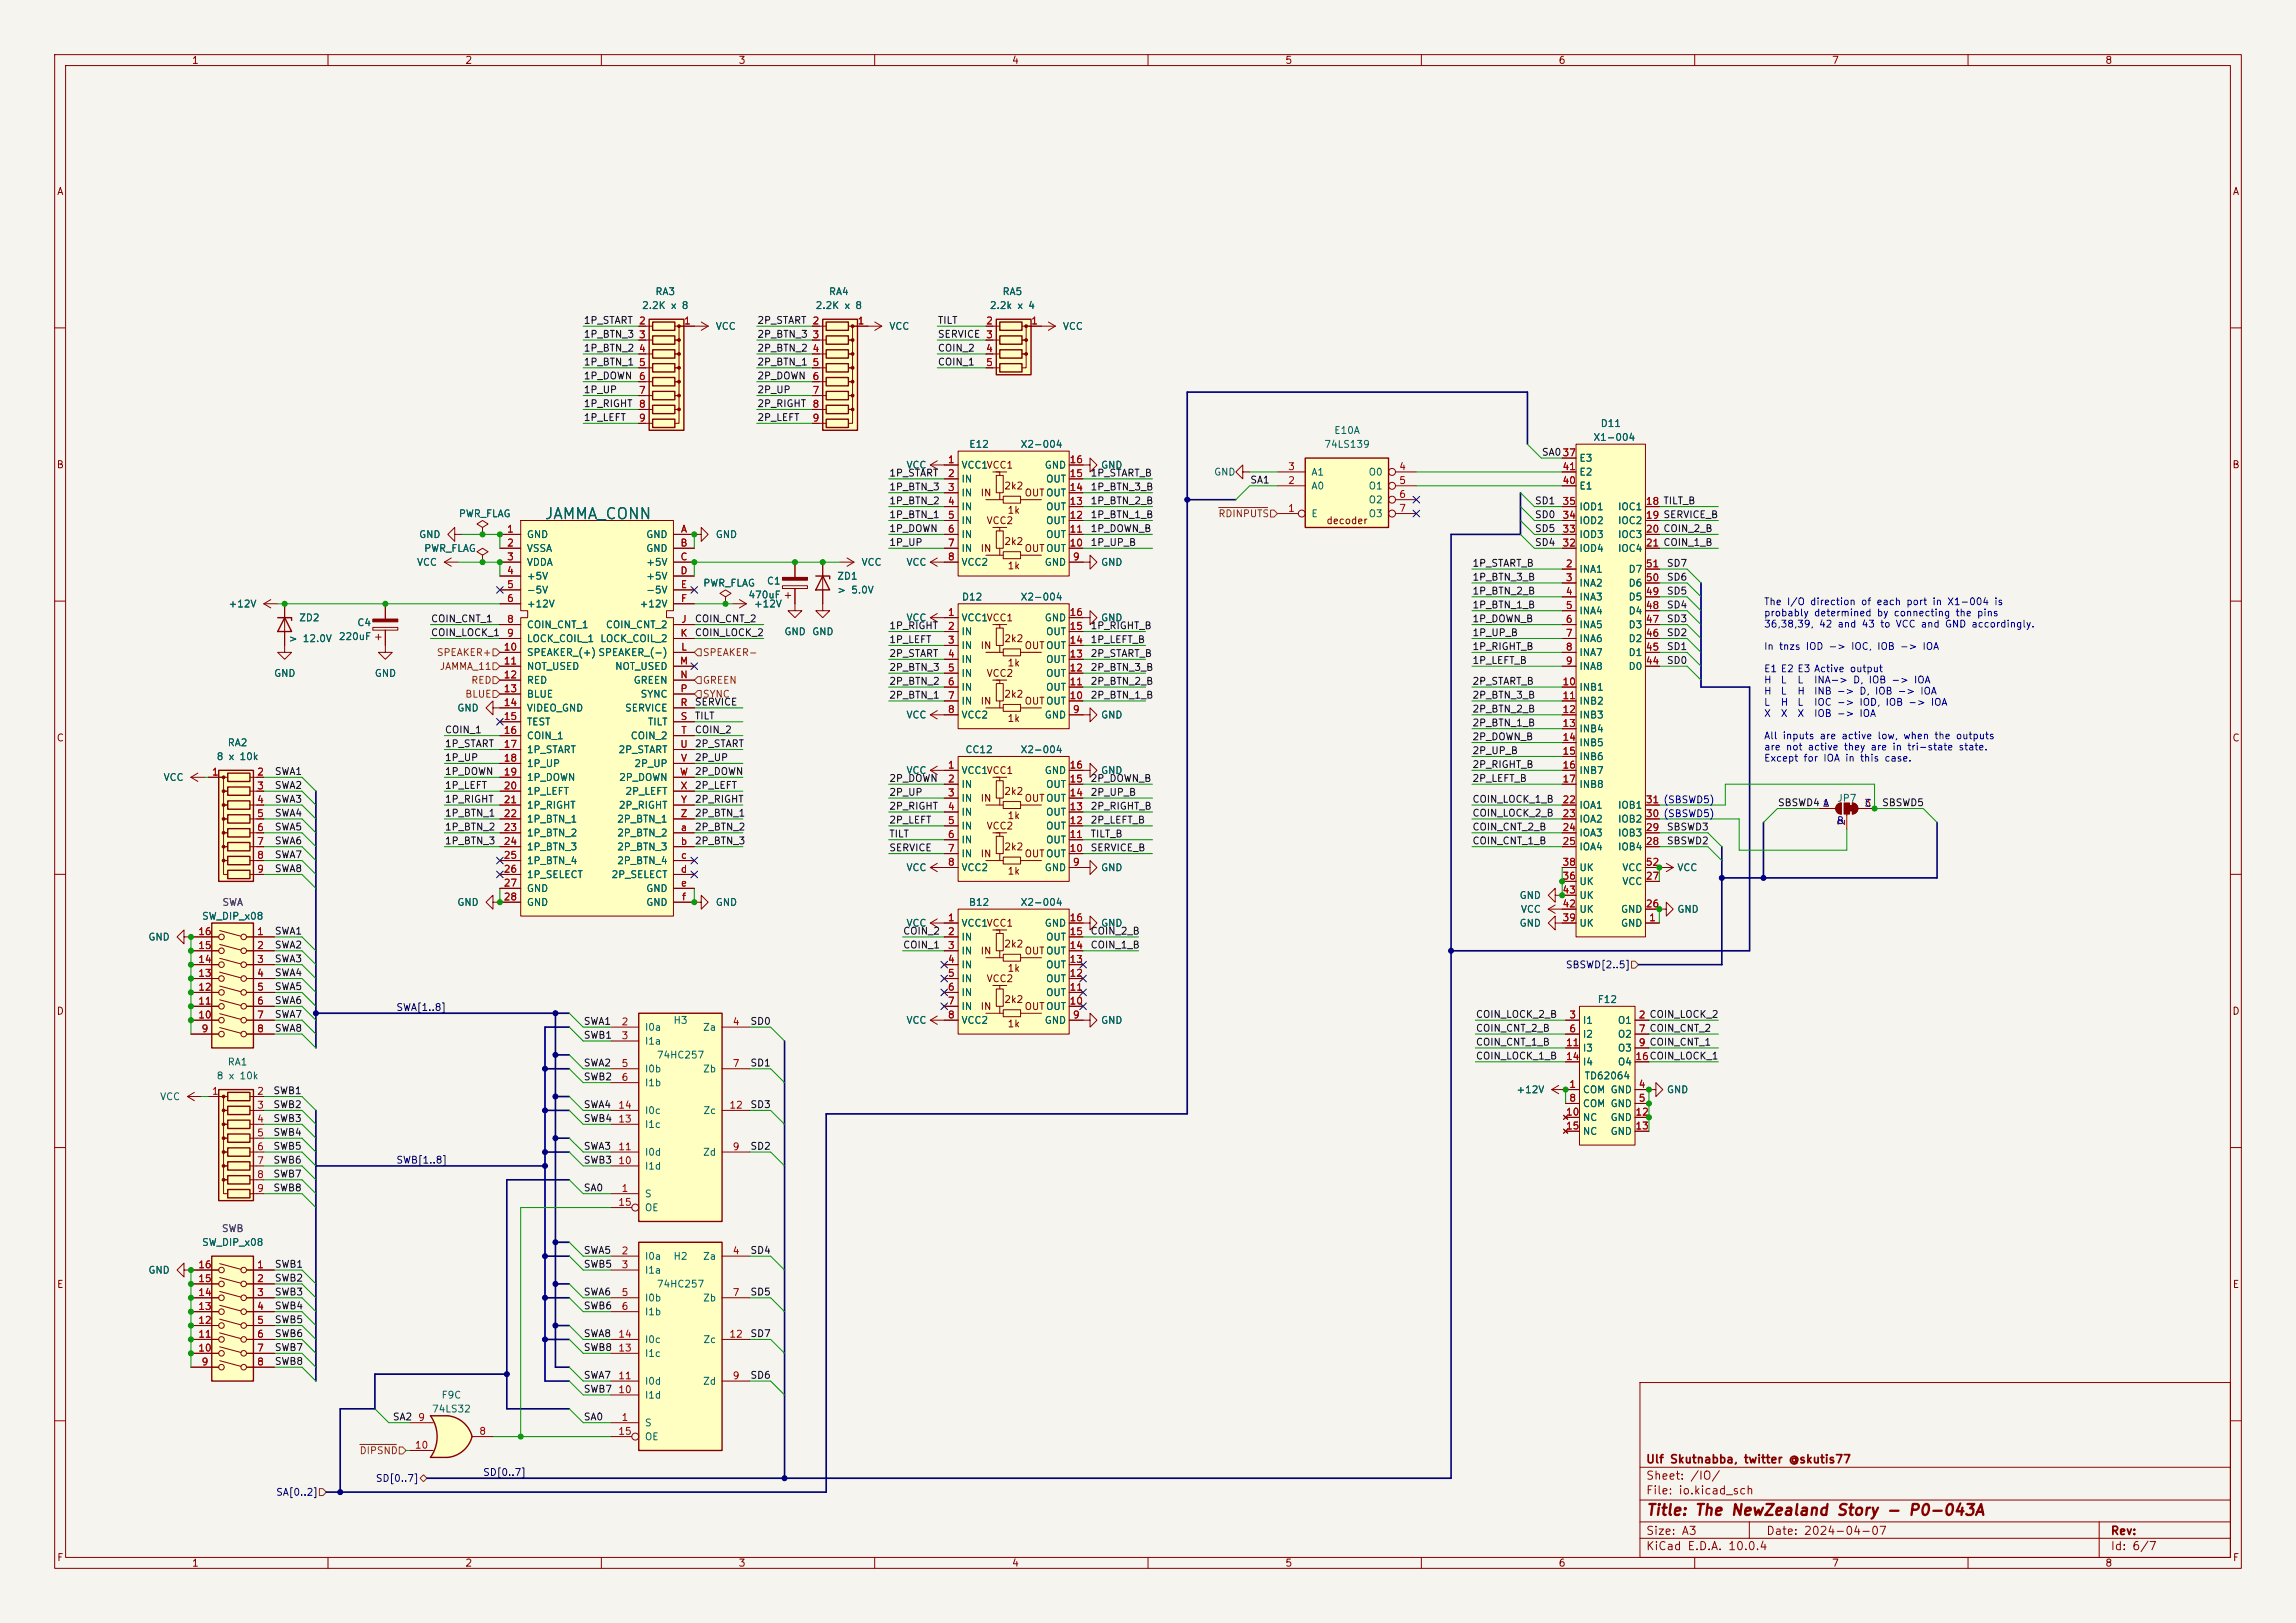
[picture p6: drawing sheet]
<svg xmlns="http://www.w3.org/2000/svg" width="420mm" height="297mm" viewBox="0 0 420 297" stroke-linecap="round" stroke-linejoin="round" font-family="sans-serif">
<defs><g id="words">
<text font-size="2" fill="#006464" x="99.5" y="95.5">JAMMA_CONN</text>
<text font-size="2" fill="#840000" x="301" y="277.8">Title: The NewZealand Story - P0-043A</text>
<g font-size="1.5" fill="#840000">
<text x="301" y="268.1">Ulf Skutnabba, twitter @skutis77</text>
<text x="301" y="273.8">File: io.kicad_sch</text>
<text x="301" y="271.1">Sheet: /IO/</text>
<text x="301" y="281.2">Size: A3</text>
<text x="323" y="281.2">Date: 2024-04-07</text>
<text x="386" y="281.2">Rev:</text>
<text x="301" y="284">KiCad E.D.A. 10.0.4</text>
<text x="386" y="284">Id: 6/7</text>
</g>
<g font-size="1.3" fill="#840000">
<text x="35" y="12">1</text>
<text x="85" y="12">2</text>
<text x="135" y="12">3</text>
<text x="185" y="12">4</text>
<text x="235" y="12">5</text>
<text x="285" y="12">6</text>
<text x="335" y="12">7</text>
<text x="385" y="12">8</text>
<text x="10.3" y="36">A</text>
<text x="408.3" y="36">A</text>
<text x="10.3" y="86">B</text>
<text x="183.6" y="89.9">2k2</text>
<text x="408.2" y="86">B</text>
<text x="179.3" y="91.1">IN</text>
<text x="184.2" y="94.3">1k</text>
<text x="187.3" y="91.1">OUTOUT</text>
<text x="179.3" y="101.3">IN</text>
<text x="180.4" y="96.2">VCC2</text>
<text x="183.6" y="100">2k2</text>
<text x="187.3" y="101.3">OUTOUT</text>
<text x="242.5" y="96.2">decoder</text>
<text x="184.2" y="104.5">1k</text>
<text x="179.3" y="119.1">IN</text>
<text x="183.6" y="117.8">2k2</text>
<text x="187.3" y="119.1">OUTOUT</text>
<text x="180.4" y="124.2">VCC2</text>
<text x="184.2" y="122.3">1k</text>
<text x="179.3" y="129.2">IN</text>
<text x="183.6" y="128">2k2</text>
<text x="187.3" y="129.2">OUTOUT</text>
<text x="10.3" y="136">C</text>
<text x="184.2" y="132.4">1k</text>
<text x="408.2" y="136">C</text>
<text x="179.3" y="147">IN</text>
<text x="183.6" y="145.8">2k2</text>
<text x="187.3" y="147">OUTOUT</text>
<text x="180.4" y="152.1">VCC2</text>
<text x="183.6" y="155.9">2k2</text>
<text x="184.2" y="150.2">1k</text>
<text x="179.3" y="157.2">IN</text>
<text x="184.2" y="160.4">1k</text>
<text x="187.3" y="157.2">OUTOUT</text>
<text x="183.6" y="173.7">2k2</text>
<text x="179.3" y="175">IN</text>
<text x="184.2" y="178.1">1k</text>
<text x="187.3" y="175">OUTOUT</text>
<text x="10.3" y="186">D</text>
<text x="179.3" y="185.1">IN</text>
<text x="180.4" y="180">VCC2</text>
<text x="183.6" y="183.9">2k2</text>
<text x="187.3" y="185.1">OUTOUT</text>
<text x="408.2" y="186">D</text>
<text x="184.2" y="188.3">1k</text>
<text x="10.3" y="236">E</text>
<text x="408.3" y="236">E</text>
<text x="10.3" y="286">F</text>
<text x="35" y="287">1</text>
<text x="85" y="287">2</text>
<text x="135" y="287">3</text>
<text x="185" y="287">4</text>
<text x="235" y="287">5</text>
<text x="285" y="287">6</text>
<text x="335" y="287">7</text>
<text x="385" y="287">8</text>
<text x="408.3" y="286">F</text>
</g>
<g font-size="1.3" fill="#0f0f0f">
<text x="106.7" y="59.6">1P_START</text>
<text x="138.4" y="59.6">2P_START</text>
<text x="171.4" y="59.6">TILT</text>
<text x="106.7" y="62.1">1P_BTN_3</text>
<text x="106.7" y="64.6">1P_BTN_2</text>
<text x="138.4" y="64.6">2P_BTN_2</text>
<text x="138.4" y="62.1">2P_BTN_3</text>
<text x="171.4" y="62.1">SERVICE 3</text>
<text x="171.4" y="64.6">COIN_2</text>
<text x="106.7" y="69.7">1P_DOWN</text>
<text x="106.7" y="67.2">1P_BTN_1</text>
<text x="138.4" y="69.7">2P_DOWN</text>
<text x="138.4" y="67.2">2P_BTN_1</text>
<text x="171.4" y="67.2">COIN_1</text>
<text x="106.7" y="74.8">1P_RIGHT</text>
<text x="106.7" y="77.3">1P_LEFT</text>
<text x="106.7" y="72.3">1P_UP</text>
<text x="138.4" y="72.3">2P_UP</text>
<text x="138.4" y="74.8">2P_RIGHT</text>
<text x="138.4" y="77.3">2P_LEFT</text>
<text x="281.9" y="83.7">SA037</text>
<text x="162.6" y="87.5">1P_START</text>
<text x="199.4" y="87.5">1P_START_B</text>
<text x="228.6" y="88.8">SA1</text>
<text x="162.6" y="90">1P_BTN_3</text>
<text x="162.6" y="92.6">1P_BTN_2</text>
<text x="162.6" y="95.1">1P_BTN_1</text>
<text x="199.4" y="92.6">1P_BTN_2_B</text>
<text x="199.4" y="90">1P_BTN_3_B</text>
<text x="199.4" y="95.1">1P_BTN_1_B</text>
<text x="280.7" y="95.1">SD0</text>
<text x="280.7" y="92.6">SD1</text>
<text x="162.6" y="100.2">1P_UP</text>
<text x="162.6" y="97.7">1P_DOWN</text>
<text x="199.4" y="100.2">1P_UP_B</text>
<text x="199.4" y="97.7">1P_DOWN_B</text>
<text x="280.7" y="97.7">SD5</text>
<text x="280.7" y="100.2">SD4</text>
<text x="269.2" y="104">1P_START_B</text>
<text x="269.2" y="106.6">1P_BTN_3_B</text>
<text x="304.8" y="106.6">SD6</text>
<text x="304.8" y="104">SD7</text>
<text x="269.2" y="111.6">1P_BTN_1_B</text>
<text x="269.2" y="109.1">1P_BTN_2_B</text>
<text x="304.8" y="109.1">SD5</text>
<text x="304.8" y="111.6">SD4</text>
<text x="78.7" y="116.7">COIN_LOCK_1</text>
<text x="78.7" y="114.2">COIN_CNT_1</text>
<text x="127" y="116.7">COIN_LOCK_2</text>
<text x="127" y="114.2">COIN_CNT_2</text>
<text x="162.6" y="115.4">1P_RIGHT</text>
<text x="162.6" y="118">1P_LEFT</text>
<text x="199.4" y="115.4">1P_RIGHT_B</text>
<text x="199.4" y="118">1P_LEFT_B</text>
<text x="269.2" y="119.3">1P_RIGHT_B</text>
<text x="269.2" y="116.7">1P_UP_B</text>
<text x="269.2" y="114.2">1P_DOWN_B</text>
<text x="304.8" y="119.3">SD1</text>
<text x="304.8" y="114.2">SD3</text>
<text x="304.8" y="116.7">SD2</text>
<text x="162.6" y="120.5">2P_START</text>
<text x="162.6" y="125.6">2P_BTN_2</text>
<text x="162.6" y="123.1">2P_BTN_3</text>
<text x="199.4" y="120.5">2P_START_B</text>
<text x="199.4" y="123.1">2P_BTN_3_B</text>
<text x="199.4" y="125.6">2P_BTN_2_B</text>
<text x="269.2" y="125.6">2P_START_B</text>
<text x="269.2" y="121.8">1P_LEFT_B</text>
<text x="304.8" y="121.8">SD0</text>
<text x="127" y="132">TILT</text>
<text x="127" y="129.4">SERVICE</text>
<text x="162.6" y="128.1">2P_BTN_1</text>
<text x="199.4" y="128.1">2P_BTN_1_B</text>
<text x="269.2" y="130.7">2P_BTN_2_B</text>
<text x="269.2" y="128.1">2P_BTN_3_B</text>
<text x="81.3" y="134.5">COIN_1</text>
<text x="81.3" y="137">1P_START</text>
<text x="127" y="137">2P_START</text>
<text x="127" y="134.5">COIN_2</text>
<text x="269.2" y="133.2">2P_BTN_1_B</text>
<text x="269.2" y="135.8">2P_DOWN_B</text>
<text x="50.2" y="142.1">SWA1</text>
<text x="81.3" y="142.1">1P_DOWN</text>
<text x="81.3" y="139.6">1P_UP</text>
<text x="127" y="142.1">2P_DOWN</text>
<text x="127" y="139.6">2P_UP</text>
<text x="162.6" y="143.4">2P_DOWN</text>
<text x="199.4" y="143.4">2P_DOWN_B</text>
<text x="269.2" y="140.8">2P_RIGHT_B</text>
<text x="269.2" y="138.3">2P_UP_B</text>
<text x="269.2" y="143.4">2P_LEFT_B</text>
<text x="50.2" y="144.7">SWA2</text>
<text x="50.2" y="149.7">SWA4</text>
<text x="50.2" y="147.2">SWA3</text>
<text x="81.3" y="147.2">1P_RIGHT</text>
<text x="81.3" y="144.7">1P_LEFT</text>
<text x="81.3" y="149.7">1P_BTN_1</text>
<text x="127" y="147.2">2P_RIGHT</text>
<text x="127" y="149.7">2P_BTN_1</text>
<text x="127" y="144.7">2P_LEFT</text>
<text x="162.6" y="145.9">2P_UP</text>
<text x="162.6" y="148.5">2P_RIGHT</text>
<text x="199.4" y="148.5">2P_RIGHT_B</text>
<text x="199.4" y="145.9">2P_UP_B</text>
<text x="269.2" y="147.2">COIN_LOCK_1_B</text>
<text x="269.2" y="149.7">COIN_LOCK_2_B</text>
<text x="325.1" y="147.8">SBSWD4 A</text>
<text x="344.2" y="147.8">SBSWD5</text>
<text x="50.2" y="154.8">SWA6</text>
<text x="50.2" y="152.3">SWA5</text>
<text x="81.3" y="152.3">1P_BTN_2</text>
<text x="81.3" y="154.8">1P_BTN_3</text>
<text x="127" y="154.8">2P_BTN_3</text>
<text x="127" y="152.3">2P_BTN_2</text>
<text x="162.6" y="151">2P_LEFT</text>
<text x="162.6" y="153.5">TILT</text>
<text x="199.4" y="153.5">TILT_B</text>
<text x="199.4" y="151">2P_LEFT_B</text>
<text x="269.2" y="154.8">COIN_CNT_1_B</text>
<text x="269.2" y="152.3">COIN_CNT_2_B</text>
<text x="304.8" y="154.8">SBSWD2</text>
<text x="304.8" y="152.3">SBSWD3</text>
<text x="50.2" y="157.4">SWA7</text>
<text x="50.2" y="159.9">SWA8</text>
<text x="162.6" y="156.1">SERVICE</text>
<text x="199.4" y="156.1">SERVICE_B</text>
<text x="50.2" y="173.9">SWA2</text>
<text x="50.2" y="171.3">SWA1</text>
<text x="165.1" y="171.3">COIN_2</text>
<text x="165.1" y="173.9">COIN_1</text>
<text x="199.4" y="173.9">COIN_1_B</text>
<text x="199.4" y="171.3">COIN_2_B</text>
<text x="50.2" y="178.9">SWA4</text>
<text x="50.2" y="176.4">SWA3</text>
<text x="50.2" y="181.5">SWA5</text>
<text x="50.2" y="184">SWA6</text>
<text x="50.2" y="189.1">SWA8</text>
<text x="50.2" y="186.6">SWA7</text>
<text x="106.7" y="187.8">SWA1</text>
<text x="106.7" y="190.4">SWB1</text>
<text x="137.2" y="187.8">SD0</text>
<text x="269.9" y="191.6">COIN_CNT_1_B</text>
<text x="269.9" y="189.1">COIN_CNT_2_B</text>
<text x="269.9" y="186.6">COIN_LOCK_2_B</text>
<text x="106.7" y="195.5">SWA2</text>
<text x="106.7" y="198">SWB2</text>
<text x="137.2" y="195.5">SD1</text>
<text x="269.9" y="194.2">COIN_LOCK_1_B</text>
<text x="49.9" y="203.1">SWB2</text>
<text x="49.9" y="200.5">SWB1</text>
<text x="106.7" y="203.1">SWA4</text>
<text x="137.2" y="203.1">SD3</text>
<text x="49.9" y="208.2">SWB4</text>
<text x="49.9" y="205.6">SWB3</text>
<text x="106.7" y="205.6">SWB4</text>
<text x="49.9" y="213.2">SWB6</text>
<text x="49.9" y="215.8">SWB7</text>
<text x="49.9" y="210.7">SWB5</text>
<text x="106.7" y="210.7">SWA3</text>
<text x="106.7" y="213.2">SWB3</text>
<text x="137.2" y="210.7">SD2</text>
<text x="49.9" y="218.3">SWB8</text>
<text x="106.7" y="218.3">SA0</text>
<text x="50.2" y="232.3">SWB1</text>
<text x="106.7" y="229.7">SWA5</text>
<text x="106.7" y="232.3">SWB5</text>
<text x="137.2" y="229.7">SD4</text>
<text x="50.2" y="239.9">SWB4</text>
<text x="50.2" y="234.8">SWB2</text>
<text x="50.2" y="237.4">SWB3</text>
<text x="106.7" y="239.9">SWB6</text>
<text x="106.7" y="237.4">SWA6</text>
<text x="137.2" y="237.4">SD5</text>
<text x="50.2" y="245">SWB6</text>
<text x="50.2" y="242.4">SWB5</text>
<text x="106.7" y="245">SWA8</text>
<text x="137.2" y="245">SD7</text>
<text x="50.2" y="250.1">SWB8</text>
<text x="50.2" y="247.5">SWB7</text>
<text x="106.7" y="247.5">SWB8</text>
<text x="106.7" y="255.1">SWB7</text>
<text x="106.7" y="252.6">SWA7</text>
<text x="137.2" y="252.6">SD6</text>
<text x="71.8" y="260.2">SA2</text>
<text x="106.7" y="260.2">SA0</text>
</g>
<g font-size="1.3" fill="#a90000">
<text x="116.8" y="59.7">2</text>
<text x="125" y="59.7">1</text>
<text x="148.5" y="59.7">2</text>
<text x="156.8" y="59.7">1</text>
<text x="180.3" y="59.7">2</text>
<text x="188.5" y="59.7">1</text>
<text x="116.8" y="62.2">3</text>
<text x="116.8" y="64.7">4</text>
<text x="148.5" y="62.2">3</text>
<text x="148.5" y="64.7">4</text>
<text x="180.3" y="64.7">4</text>
<text x="180.3" y="62.2">3</text>
<text x="116.8" y="67.3">5</text>
<text x="116.8" y="69.8">6</text>
<text x="148.5" y="67.3">5</text>
<text x="148.5" y="69.8">6</text>
<text x="180.3" y="67.3">5</text>
<text x="116.8" y="72.4">7</text>
<text x="116.8" y="74.9">8</text>
<text x="116.8" y="77.4">9</text>
<text x="148.5" y="72.4">7</text>
<text x="148.5" y="74.9">8</text>
<text x="148.5" y="77.4">9</text>
<text x="285.7" y="83.8">37</text>
<text x="173.3" y="85.1">1</text>
<text x="173.3" y="87.6">2</text>
<text x="195.5" y="87.6">15</text>
<text x="195.5" y="85.1">16</text>
<text x="235.5" y="88.9">2</text>
<text x="235.5" y="86.3">3</text>
<text x="255.8" y="86.3">4</text>
<text x="255.8" y="88.9">5</text>
<text x="285.7" y="88.9">40</text>
<text x="285.7" y="86.3">41</text>
<text x="173.3" y="90.1">3</text>
<text x="173.3" y="92.7">4</text>
<text x="173.3" y="95.2">5</text>
<text x="195.5" y="95.2">12</text>
<text x="195.5" y="92.7">13</text>
<text x="195.5" y="90.1">14</text>
<text x="235.5" y="94">1</text>
<text x="255.8" y="91.4">6</text>
<text x="255.8" y="94">7</text>
<text x="285.7" y="95.2">34</text>
<text x="285.7" y="92.7">35</text>
<text x="300.9" y="92.7">18 TILT_B</text>
<text x="300.9" y="95.2">19 SERVICE_B</text>
<text x="300.9" y="92.7">18</text>
<text x="300.9" y="95.2">19</text>
<text x="92.6" y="97.8">1</text>
<text x="92.6" y="100.3">2</text>
<text x="124.4" y="100.3">B</text>
<text x="124.4" y="97.8">A</text>
<text x="173.3" y="97.8">6</text>
<text x="173.3" y="100.3">7</text>
<text x="195.5" y="100.3">10</text>
<text x="195.5" y="97.8">11</text>
<text x="285.7" y="100.3">32</text>
<text x="285.7" y="97.8">33</text>
<text x="300.9" y="97.8">20 COIN_2_B</text>
<text x="300.9" y="100.3">21 COIN_1_B</text>
<text x="300.9" y="97.8">20</text>
<text x="300.9" y="100.3">21</text>
<text x="92.6" y="102.8">3</text>
<text x="92.6" y="105.4">4</text>
<text x="92.6" y="107.9">5</text>
<text x="124.4" y="102.8">C</text>
<text x="124.4" y="105.4">D</text>
<text x="124.4" y="107.9">E</text>
<text x="173.3" y="102.8">8</text>
<text x="196.1" y="102.8">9</text>
<text x="286.3" y="104.1">2</text>
<text x="286.3" y="106.7">3</text>
<text x="300.9" y="106.7">50</text>
<text x="300.9" y="104.1">51</text>
<text x="92.6" y="110.5">6</text>
<text x="124.4" y="110.5">F</text>
<text x="173.3" y="113">1</text>
<text x="195.5" y="113">16</text>
<text x="286.3" y="109.2">4</text>
<text x="286.3" y="111.7">5</text>
<text x="300.9" y="111.7">48</text>
<text x="300.9" y="109.2">49</text>
<text x="92" y="119.4">10</text>
<text x="92.6" y="114.3">8</text>
<text x="92.6" y="116.8">9</text>
<text x="124.4" y="116.8">K</text>
<text x="124.5" y="119.4">L</text>
<text x="124.5" y="114.3">J</text>
<text x="173.3" y="115.5">2</text>
<text x="173.3" y="118.1">3</text>
<text x="195.5" y="118.1">14</text>
<text x="195.5" y="115.5">15</text>
<text x="286.3" y="114.3">6</text>
<text x="286.3" y="116.8">7</text>
<text x="286.3" y="119.4">8</text>
<text x="300.9" y="119.4">45</text>
<text x="300.9" y="116.8">46</text>
<text x="300.9" y="114.3">47</text>
<text x="92" y="121.9">11</text>
<text x="92" y="124.4">12</text>
<text x="124.3" y="121.9">M</text>
<text x="124.3" y="124.4">N</text>
<text x="173.3" y="120.6">4</text>
<text x="173.3" y="123.2">5</text>
<text x="173.3" y="125.7">6</text>
<text x="195.5" y="125.7">11</text>
<text x="195.5" y="123.2">12</text>
<text x="195.5" y="120.6">13</text>
<text x="285.7" y="125.7">10</text>
<text x="286.3" y="121.9">9</text>
<text x="300.9" y="121.9">44</text>
<text x="92" y="127">13</text>
<text x="92" y="129.5">14</text>
<text x="124.4" y="127">P</text>
<text x="124.4" y="129.5">R</text>
<text x="173.3" y="128.2">7</text>
<text x="173.3" y="130.8">8</text>
<text x="195.5" y="128.2">10</text>
<text x="196.1" y="130.8">9</text>
<text x="285.7" y="128.2">11</text>
<text x="285.7" y="130.8">12</text>
<text x="92" y="132.1">15</text>
<text x="92" y="134.6">16</text>
<text x="92" y="137.1">17</text>
<text x="124.3" y="137.1">U</text>
<text x="124.4" y="132.1">S</text>
<text x="124.5" y="134.6">T</text>
<text x="285.7" y="133.3">13</text>
<text x="285.7" y="135.9">14</text>
<text x="38.7" y="142.2">1</text>
<text x="46.9" y="142.2">2</text>
<text x="92" y="139.7">18</text>
<text x="92" y="142.2">19</text>
<text x="124.3" y="142.2">W</text>
<text x="124.4" y="139.7">V</text>
<text x="173.3" y="140.9">1</text>
<text x="173.3" y="143.5">2</text>
<text x="195.5" y="143.5">15</text>
<text x="195.5" y="140.9">16</text>
<text x="285.7" y="138.4">15</text>
<text x="285.7" y="140.9">16</text>
<text x="285.7" y="143.5">17</text>
<text x="46.9" y="144.8">3</text>
<text x="46.9" y="147.3">4</text>
<text x="46.9" y="149.8">5</text>
<text x="92" y="144.8">20</text>
<text x="92" y="147.3">21</text>
<text x="92" y="149.8">22</text>
<text x="124.4" y="144.8">X</text>
<text x="124.4" y="149.8">Z</text>
<text x="124.4" y="147.3">Y</text>
<text x="173.3" y="146">3</text>
<text x="173.3" y="148.6">4</text>
<text x="195.5" y="148.6">13</text>
<text x="195.5" y="146">14</text>
<text x="285.7" y="147.3">22</text>
<text x="285.7" y="149.8">23</text>
<text x="300.9" y="149.8">30 (SBSWD5)</text>
<text x="300.9" y="147.3">31 (SBSWD5)</text>
<text x="300.9" y="149.8">30</text>
<text x="300.9" y="147.3">31</text>
<text x="333.3" y="147.9">1</text>
<text x="340.9" y="147.9">3</text>
<text x="46.9" y="152.4">6</text>
<text x="46.9" y="154.9">7</text>
<text x="92" y="152.4">23</text>
<text x="92" y="154.9">24</text>
<text x="124.4" y="152.4">a</text>
<text x="124.4" y="154.9">b</text>
<text x="173.3" y="151.1">5</text>
<text x="173.3" y="153.6">6</text>
<text x="195.5" y="153.6">11</text>
<text x="195.5" y="151.1">12</text>
<text x="285.7" y="152.4">24</text>
<text x="285.7" y="154.9">25</text>
<text x="300.9" y="154.9">28</text>
<text x="300.9" y="152.4">29</text>
<text x="337.8" y="151.2" transform="rotate(-90 337.8 151.2)">2</text>
<text x="46.9" y="157.5">8</text>
<text x="46.9" y="160">9</text>
<text x="92" y="157.5">25</text>
<text x="92" y="160">26</text>
<text x="124.4" y="160">d</text>
<text x="124.4" y="157.5">c</text>
<text x="173.3" y="156.2">7</text>
<text x="173.3" y="158.7">8</text>
<text x="195.5" y="156.2">10</text>
<text x="196.1" y="158.7">9</text>
<text x="285.7" y="161.3">36</text>
<text x="285.7" y="158.7">38</text>
<text x="300.9" y="161.3">27</text>
<text x="300.9" y="158.7">52</text>
<text x="92" y="162.5">27</text>
<text x="92" y="165.1">28</text>
<text x="124.4" y="162.5">e</text>
<text x="124.6" y="165.1">f</text>
<text x="285.7" y="166.3">42</text>
<text x="285.7" y="163.8">43</text>
<text x="300.9" y="166.3">26</text>
<text x="36.2" y="174">15</text>
<text x="36.2" y="171.4">16</text>
<text x="46.9" y="171.4">1</text>
<text x="46.9" y="174">2</text>
<text x="173.3" y="168.9">1</text>
<text x="173.3" y="171.4">2</text>
<text x="173.3" y="174">3</text>
<text x="195.5" y="174">14</text>
<text x="195.5" y="171.4">15</text>
<text x="195.5" y="168.9">16</text>
<text x="285.7" y="168.9">39</text>
<text x="301.6" y="168.9">1</text>
<text x="36.2" y="179">13</text>
<text x="36.2" y="176.5">14</text>
<text x="46.9" y="176.5">3</text>
<text x="46.9" y="179">4</text>
<text x="173.3" y="176.5">4</text>
<text x="173.3" y="179">5</text>
<text x="195.5" y="179">12</text>
<text x="195.5" y="176.5">13</text>
<text x="36.2" y="184.1">11</text>
<text x="36.2" y="181.6">12</text>
<text x="46.9" y="181.6">5</text>
<text x="46.9" y="184.1">6</text>
<text x="173.3" y="181.6">6</text>
<text x="173.3" y="184.1">7</text>
<text x="195.5" y="184.1">10</text>
<text x="195.5" y="181.6">11</text>
<text x="36.2" y="186.7">10</text>
<text x="36.8" y="189.2">9</text>
<text x="46.9" y="186.7">7</text>
<text x="46.9" y="189.2">8</text>
<text x="113.6" y="187.9">2</text>
<text x="113.6" y="190.5">3</text>
<text x="133.9" y="187.9">4</text>
<text x="173.3" y="186.7">8</text>
<text x="196.1" y="186.7">9</text>
<text x="286.3" y="191.7">11</text>
<text x="286.9" y="186.7">3</text>
<text x="286.9" y="189.2">6</text>
<text x="299.6" y="186.7">2 COIN_LOCK_2</text>
<text x="299.6" y="189.2">7 COIN_CNT_2</text>
<text x="299.6" y="191.7">9 COIN_CNT_1</text>
<text x="299.6" y="186.7">2</text>
<text x="299.6" y="189.2">7</text>
<text x="299.6" y="191.7">9</text>
<text x="113.6" y="195.6">5</text>
<text x="133.9" y="195.6">7</text>
<text x="286.3" y="194.3">14</text>
<text x="299" y="194.3">16COIN_LOCK_1</text>
<text x="299" y="194.3">16</text>
<text x="38.7" y="200.6">1</text>
<text x="46.9" y="200.6">2</text>
<text x="46.9" y="203.2">3</text>
<text x="113" y="203.2">14</text>
<text x="113.6" y="198.1">6</text>
<text x="133.3" y="203.2">12</text>
<text x="286.9" y="199.4">1</text>
<text x="286.9" y="201.9">8</text>
<text x="299.6" y="199.4">4</text>
<text x="299.6" y="201.9">5</text>
<text x="46.9" y="205.7">4</text>
<text x="46.9" y="208.3">5</text>
<text x="113" y="205.7">13</text>
<text x="286.3" y="204.4">10</text>
<text x="286.3" y="207">15</text>
<text x="299" y="204.4">12</text>
<text x="299" y="207">13</text>
<text x="46.9" y="210.8">6</text>
<text x="46.9" y="213.3">7</text>
<text x="46.9" y="215.9">8</text>
<text x="113" y="213.3">10</text>
<text x="113" y="210.8">11</text>
<text x="133.9" y="210.8">9</text>
<text x="46.9" y="218.4">9</text>
<text x="113" y="221">15</text>
<text x="113.6" y="218.4">1</text>
<text x="36.2" y="232.4">16</text>
<text x="46.9" y="232.4">1</text>
<text x="113.6" y="229.8">2</text>
<text x="113.6" y="232.4">3</text>
<text x="133.9" y="229.8">4</text>
<text x="36.2" y="237.5">14</text>
<text x="36.2" y="234.9">15</text>
<text x="46.9" y="234.9">2</text>
<text x="46.9" y="237.5">3</text>
<text x="113.6" y="237.5">5</text>
<text x="133.9" y="237.5">7</text>
<text x="36.2" y="245.1">11</text>
<text x="36.2" y="242.5">12</text>
<text x="36.2" y="240">13</text>
<text x="46.9" y="240">4</text>
<text x="46.9" y="242.5">5</text>
<text x="46.9" y="245.1">6</text>
<text x="113" y="245.1">14</text>
<text x="113.6" y="240">6</text>
<text x="133.3" y="245.1">12</text>
<text x="36.2" y="247.6">10</text>
<text x="36.8" y="250.2">9</text>
<text x="46.9" y="247.6">7</text>
<text x="46.9" y="250.2">8</text>
<text x="113" y="247.6">13</text>
<text x="113" y="255.2">10</text>
<text x="113" y="252.7">11</text>
<text x="133.9" y="252.7">9</text>
<text x="76.4" y="260.3">9</text>
<text x="87.6" y="262.9">8</text>
<text x="113" y="262.9">15</text>
<text x="113.6" y="260.3">1</text>
<text x="75.8" y="265.4">10</text>
</g>
<g font-size="1.3" fill="#006464">
<text x="117.3" y="56.9">2.2K x 8</text>
<text x="119.8" y="54.3">RA3</text>
<text x="149.1" y="56.9">2.2K x 8</text>
<text x="151.5" y="54.3">RA4</text>
<text x="181" y="56.9">2.2k x 4</text>
<text x="183.3" y="54.3">RA5</text>
<text x="130.8" y="60.7">VCC</text>
<text x="162.6" y="60.7">VCC</text>
<text x="194.3" y="60.7">VCC</text>
<text x="177.2" y="82.3">E12</text>
<text x="186.6" y="82.3">X2-004</text>
<text x="242.1" y="82.3">74LS139</text>
<text x="244" y="79.7">E10A</text>
<text x="291.4" y="81">X1-004</text>
<text x="292.7" y="78.4">D11</text>
<text x="165.7" y="86.1">VCC</text>
<text x="175.8" y="86.1">VCC1VCC1</text>
<text x="175.8" y="88.6">IN</text>
<text x="175.8" y="86.1">VCC1</text>
<text x="191" y="86.1">GND</text>
<text x="191.2" y="88.6">OUT</text>
<text x="201.3" y="86.1">GND</text>
<text x="222" y="87.3">GND</text>
<text x="239.8" y="89.9">A0</text>
<text x="239.8" y="87.3">A1</text>
<text x="250.2" y="87.3">O0</text>
<text x="250.2" y="89.9">O1</text>
<text x="288.8" y="84.8">E3</text>
<text x="288.8" y="89.9">E1</text>
<text x="288.8" y="87.3">E2</text>
<text x="83.8" y="95">PWR_FLAG</text>
<text x="175.8" y="91.1">IN</text>
<text x="175.8" y="93.7">IN</text>
<text x="191.2" y="93.7">OUT</text>
<text x="191.2" y="91.1">OUT</text>
<text x="239.8" y="95">E</text>
<text x="250.2" y="92.4">O2</text>
<text x="250.2" y="95">O3</text>
<text x="288.8" y="93.7">IOD1</text>
<text x="295.9" y="93.7">IOC1</text>
<text x="76.6" y="98.8">GND</text>
<text x="77.5" y="101.3">PWR_FLAG</text>
<text x="96.3" y="98.8">GND</text>
<text x="96.3" y="101.3">VSSA</text>
<text x="118.1" y="98.8">GND</text>
<text x="118.1" y="101.3">GND</text>
<text x="130.8" y="98.8">GND</text>
<text x="175.8" y="96.2">IN</text>
<text x="175.8" y="98.8">IN</text>
<text x="175.8" y="101.3">IN</text>
<text x="191.2" y="98.8">OUT</text>
<text x="191.2" y="96.2">OUT</text>
<text x="191.2" y="101.3">OUT</text>
<text x="288.8" y="101.3">IOD4</text>
<text x="288.8" y="98.8">IOD3</text>
<text x="288.8" y="96.2">IOD2</text>
<text x="295.9" y="96.2">IOC2</text>
<text x="295.9" y="98.8">IOC3</text>
<text x="295.9" y="101.3">IOC4</text>
<text x="76.2" y="103.8">VCC</text>
<text x="96.3" y="103.8">VDDA</text>
<text x="96.3" y="106.4">+5V</text>
<text x="118.1" y="103.8">+5V</text>
<text x="118.1" y="106.4">+5V</text>
<text x="128.5" y="107.7">PWR_FLAG</text>
<text x="140.2" y="107.3">C1</text>
<text x="153" y="106.4">ZD1</text>
<text x="157.5" y="103.8">VCC</text>
<text x="165.7" y="103.8">VCC</text>
<text x="175.8" y="103.8">VCC2</text>
<text x="191" y="103.8">GND</text>
<text x="201.3" y="103.8">GND</text>
<text x="288.8" y="105.1">INA1</text>
<text x="288.8" y="107.7">INA2</text>
<text x="297.8" y="107.7">D6</text>
<text x="297.8" y="105.1">D7</text>
<text x="41.7" y="111.5">+12V</text>
<text x="96.3" y="108.9">-5V</text>
<text x="96.3" y="111.5">+12V</text>
<text x="116.9" y="111.5">+12V</text>
<text x="118.1" y="108.9">-5V</text>
<text x="136.8" y="109.8">470uF</text>
<text x="137.8" y="111.5">+12V</text>
<text x="153" y="108.9">&gt; 5.0V</text>
<text x="175.9" y="110.2">D12</text>
<text x="186.6" y="110.2">X2-004</text>
<text x="288.8" y="110.2">INA3</text>
<text x="288.8" y="112.7">INA4</text>
<text x="297.8" y="112.7">D4</text>
<text x="297.8" y="110.2">D5</text>
<text x="52.7" y="117.8">&gt; 12.0V</text>
<text x="54.6" y="114">ZD2</text>
<text x="61.9" y="117.4">220uF</text>
<text x="65.3" y="114.9">C4</text>
<text x="96.3" y="115.3">COIN_CNT_1</text>
<text x="96.3" y="117.8">LOCK_COIL_1</text>
<text x="109.7" y="117.8">LOCK_COIL_2</text>
<text x="110.7" y="115.3">COIN_CNT_2</text>
<text x="143.4" y="116.5">GND</text>
<text x="148.5" y="116.5">GND</text>
<text x="165.7" y="114">VCC</text>
<text x="175.8" y="114">VCC1VCC1</text>
<text x="175.8" y="116.5">IN</text>
<text x="175.8" y="119.1">IN</text>
<text x="175.8" y="114">VCC1</text>
<text x="191" y="114">GND</text>
<text x="191.2" y="116.5">OUT</text>
<text x="191.2" y="119.1">OUT</text>
<text x="201.3" y="114">GND</text>
<text x="288.8" y="115.3">INA5</text>
<text x="288.8" y="117.8">INA6</text>
<text x="297.8" y="117.8">D2</text>
<text x="297.8" y="115.3">D3</text>
<text x="50" y="124.2">GND</text>
<text x="68.4" y="124.2">GND</text>
<text x="96.3" y="120.4">SPEAKER_(+) SPEAKER_(-)</text>
<text x="96.3" y="122.9">NOT_USED</text>
<text x="96.3" y="125.4">RED</text>
<text x="112.4" y="122.9">NOT_USED</text>
<text x="115.8" y="125.4">GREEN</text>
<text x="175.8" y="121.6">IN</text>
<text x="175.8" y="124.2">IN</text>
<text x="191.2" y="124.2">OUT</text>
<text x="191.2" y="121.6">OUT</text>
<text x="288.8" y="120.4">INA7</text>
<text x="288.8" y="122.9">INA8</text>
<text x="297.8" y="122.9">D0</text>
<text x="297.8" y="120.4">D1</text>
<text x="83.5" y="130.5">GND</text>
<text x="96.3" y="128">BLUE</text>
<text x="96.3" y="130.5">VIDEO_GND</text>
<text x="114.2" y="130.5">SERVICE</text>
<text x="117.1" y="128">SYNC</text>
<text x="165.7" y="131.8">VCC</text>
<text x="175.8" y="126.7">IN</text>
<text x="175.8" y="129.2">IN</text>
<text x="175.8" y="131.8">VCC2</text>
<text x="191" y="131.8">GND</text>
<text x="191.2" y="126.7">OUT</text>
<text x="191.2" y="129.2">OUT</text>
<text x="201.3" y="131.8">GND</text>
<text x="288.8" y="126.7">INB1</text>
<text x="288.8" y="129.2">INB2</text>
<text x="288.8" y="131.8">INB3</text>
<text x="41.5" y="136.9">RA2</text>
<text x="96.3" y="133.1">TEST</text>
<text x="96.3" y="135.6">COIN_1</text>
<text x="115.3" y="135.6">COIN_2</text>
<text x="118.4" y="133.1">TILT</text>
<text x="288.8" y="134.3">INB4</text>
<text x="288.8" y="136.9">INB5</text>
<text x="29.8" y="143.2">VCC</text>
<text x="39.5" y="139.4">8 x 10k</text>
<text x="96.3" y="138.1">1P_START</text>
<text x="96.3" y="140.7">1P_UP</text>
<text x="96.3" y="143.2">1P_DOWN</text>
<text x="113" y="138.1">2P_START</text>
<text x="113.1" y="143.2">2P_DOWN</text>
<text x="115.9" y="140.7">2P_UP</text>
<text x="165.7" y="141.9">VCC</text>
<text x="175.8" y="141.9">VCC1VCC1</text>
<text x="175.8" y="141.9">VCC1</text>
<text x="176.5" y="138.1">CC12</text>
<text x="186.6" y="138.1">X2-004</text>
<text x="191" y="141.9">GND</text>
<text x="201.3" y="141.9">GND</text>
<text x="288.8" y="139.4">INB6</text>
<text x="288.8" y="141.9">INB7</text>
<text x="96.3" y="145.8">1P_LEFT</text>
<text x="96.3" y="148.3">1P_RIGHT</text>
<text x="113.1" y="148.3">2P_RIGHT</text>
<text x="114.3" y="145.8">2P_LEFT</text>
<text x="175.8" y="144.5">IN</text>
<text x="175.8" y="147">IN</text>
<text x="175.8" y="149.6">IN</text>
<text x="191.2" y="149.6">OUT</text>
<text x="191.2" y="144.5">OUT</text>
<text x="191.2" y="147">OUT</text>
<text x="288.8" y="144.5">INB8</text>
<text x="288.8" y="148.3">IOA1</text>
<text x="295.9" y="148.3">IOB1</text>
<text x="336" y="147">JP7</text>
<text x="96.3" y="150.8">1P_BTN_1</text>
<text x="96.3" y="153.4">1P_BTN_2</text>
<text x="96.3" y="155.9">1P_BTN_3</text>
<text x="112.8" y="150.8">2P_BTN_1</text>
<text x="112.8" y="153.4">2P_BTN_2</text>
<text x="112.8" y="155.9">2P_BTN_3</text>
<text x="175.8" y="152.1">IN</text>
<text x="175.8" y="154.6">IN</text>
<text x="191.2" y="154.6">OUT</text>
<text x="191.2" y="152.1">OUT</text>
<text x="288.8" y="150.8">IOA2</text>
<text x="288.8" y="153.4">IOA3</text>
<text x="288.8" y="155.9">IOA4</text>
<text x="295.9" y="155.9">IOB4</text>
<text x="295.9" y="153.4">IOB3</text>
<text x="295.9" y="150.8">IOB2</text>
<text x="96.3" y="158.5">1P_BTN_4</text>
<text x="96.3" y="161">1P_SELECT</text>
<text x="111.8" y="161">2P_SELECT</text>
<text x="112.8" y="158.5">2P_BTN_4</text>
<text x="165.7" y="159.7">VCC</text>
<text x="175.8" y="157.2">IN</text>
<text x="175.8" y="159.7">VCC2</text>
<text x="191" y="159.7">GND</text>
<text x="191.2" y="157.2">OUT</text>
<text x="201.3" y="159.7">GND</text>
<text x="288.8" y="159.7">UK</text>
<text x="296.7" y="159.7">VCC</text>
<text x="306.7" y="159.7">VCC</text>
<text x="83.5" y="166.1">GND</text>
<text x="96.3" y="163.5">GND</text>
<text x="96.3" y="166.1">GND</text>
<text x="118.1" y="163.5">GND</text>
<text x="118.1" y="166.1">GND</text>
<text x="130.8" y="166.1">GND</text>
<text x="177.1" y="166.1">B12</text>
<text x="186.6" y="166.1">X2-004</text>
<text x="277.9" y="164.8">GND</text>
<text x="278.1" y="167.3">VCC</text>
<text x="288.8" y="162.3">UK</text>
<text x="288.8" y="167.3">UK</text>
<text x="288.8" y="164.8">UK</text>
<text x="296.4" y="167.3">GND</text>
<text x="296.7" y="162.3">VCC</text>
<text x="306.7" y="167.3">GND</text>
<text x="27" y="172.4">GND</text>
<text x="36.8" y="168.6">SW_DIP_x08</text>
<text x="165.7" y="169.9">VCC</text>
<text x="175.8" y="169.9">VCC1VCC1</text>
<text x="175.8" y="172.4">IN</text>
<text x="175.8" y="169.9">VCC1</text>
<text x="191" y="169.9">GND</text>
<text x="191.2" y="172.4">OUT</text>
<text x="201.3" y="169.9">GND</text>
<text x="277.9" y="169.9">GND</text>
<text x="288.8" y="169.9">UK</text>
<text x="296.4" y="169.9">GND</text>
<text x="175.8" y="175">IN</text>
<text x="175.8" y="177.5">IN</text>
<text x="191.2" y="177.5">OUT</text>
<text x="191.2" y="175">OUT</text>
<text x="175.8" y="180">IN</text>
<text x="175.8" y="182.6">IN</text>
<text x="175.8" y="185.1">IN</text>
<text x="191.2" y="182.6">OUT</text>
<text x="191.2" y="180">OUT</text>
<text x="191.2" y="185.1">OUT</text>
<text x="292.1" y="183.9">F12</text>
<text x="117.9" y="188.9">I0a</text>
<text x="117.9" y="191.5">I1a</text>
<text x="123.1" y="187.7">H3</text>
<text x="128.5" y="188.9">Za</text>
<text x="165.7" y="187.7">VCC</text>
<text x="175.8" y="187.7">VCC2</text>
<text x="191" y="187.7">GND</text>
<text x="201.3" y="187.7">GND</text>
<text x="289.4" y="187.7">I1</text>
<text x="289.4" y="190.2">I2</text>
<text x="295.8" y="187.7">O1</text>
<text x="295.8" y="190.2">O2</text>
<text x="39.5" y="197.8">8 x 10k</text>
<text x="41.5" y="195.3">RA1</text>
<text x="117.9" y="196.6">I0b</text>
<text x="120" y="194">74HC257</text>
<text x="128.5" y="196.6">Zb</text>
<text x="289.4" y="192.7">I3</text>
<text x="289.4" y="195.3">I4</text>
<text x="289.8" y="197.8">TD62064</text>
<text x="295.8" y="192.7">O3</text>
<text x="295.8" y="195.3">O4</text>
<text x="29.2" y="201.6">VCC</text>
<text x="117.9" y="199.1">I1b</text>
<text x="277.3" y="200.4">+12V</text>
<text x="289.4" y="200.4">COM GND</text>
<text x="289.4" y="202.9">COM GND</text>
<text x="304.8" y="200.4">GND</text>
<text x="117.9" y="206.7">I1c</text>
<text x="117.9" y="204.2">I0c</text>
<text x="128.6" y="204.2">Zc</text>
<text x="289.4" y="205.4">NC</text>
<text x="289.4" y="208">NC</text>
<text x="294.5" y="205.4">GND</text>
<text x="294.5" y="208">GND</text>
<text x="117.9" y="214.3">I1d</text>
<text x="117.9" y="211.8">I0d</text>
<text x="128.5" y="211.8">Zd</text>
<text x="117.9" y="219.4">S</text>
<text x="117.9" y="222">OE</text>
<text x="27" y="233.4">GND</text>
<text x="36.8" y="228.3">SW_DIP_x08</text>
<text x="117.9" y="230.8">I0a</text>
<text x="117.9" y="233.4">I1a</text>
<text x="123.1" y="230.8">H2</text>
<text x="128.5" y="230.8">Za</text>
<text x="117.9" y="238.5">I0b</text>
<text x="120" y="235.9">74HC257</text>
<text x="128.5" y="238.5">Zb</text>
<text x="117.9" y="241">I1b</text>
<text x="117.9" y="248.6">I1c</text>
<text x="117.9" y="246.1">I0c</text>
<text x="128.6" y="246.1">Zc</text>
<text x="80.7" y="256.2">F9C</text>
<text x="117.9" y="256.2">I1d</text>
<text x="117.9" y="253.7">I0d</text>
<text x="128.5" y="253.7">Zd</text>
<text x="78.9" y="258.8">74LS32</text>
<text x="117.9" y="261.3">S</text>
<text x="117.9" y="263.9">OE</text>
</g>
<g font-size="1.3" fill="#725600">
<text x="222.8" y="95">RDINPUTS</text>
<text x="79.8" y="120.4">SPEAKER+</text>
<text x="80.3" y="122.9">JAMMA_11</text>
<text x="86.1" y="125.4">RED</text>
<text x="128.5" y="120.4">SPEAKER-</text>
<text x="128.5" y="125.4">GREEN</text>
<text x="85" y="128">BLUE</text>
<text x="128.5" y="128">SYNC</text>
<text x="65.7" y="266.4">DIPSND</text>
</g>
<g font-size="1.3" fill="#0000c2">
<text x="322.6" y="111.1">The I/O direction of each port in X1-004 is</text>
<text x="322.6" y="113.1">probably determined by connecting the pins</text>
<text x="322.6" y="115.1">36,38,39, 42 and 43 to VCC and GND accordingly.</text>
<text x="322.6" y="119.2">In tnzs IOD -&gt; IOC, IOB -&gt; IOA</text>
<text x="322.6" y="123.3">E1 E2 E3 Active output</text>
<text x="322.6" y="125.4">H</text>
<text x="325.6" y="125.4">L</text>
<text x="328.7" y="125.4">L</text>
<text x="331.7" y="125.4">INA-&gt; D, IOB -&gt; IOA</text>
<text x="322.6" y="127.4">H</text>
<text x="322.6" y="129.5">L</text>
<text x="322.6" y="131.5">X</text>
<text x="325.6" y="127.4">L</text>
<text x="325.6" y="129.5">H</text>
<text x="325.6" y="131.5">X</text>
<text x="328.7" y="127.4">H</text>
<text x="328.7" y="129.5">L</text>
<text x="328.7" y="131.5">X</text>
<text x="331.7" y="127.4">INB -&gt; D, IOB -&gt; IOA</text>
<text x="331.7" y="129.5">IOC -&gt; IOD, IOB -&gt; IOA</text>
<text x="331.7" y="131.5">IOB -&gt; IOA</text>
<text x="322.6" y="135.6">All inputs are active low, when the outputs</text>
<text x="322.6" y="137.6">are not active they are in tri-state state.</text>
<text x="322.6" y="139.7">Except for IOA in this case.</text>
<text x="341" y="147.9">C</text>
<text x="335.9" y="151.1">B</text>
</g>
<g font-size="1.3" fill="#840084">
<text x="40.6" y="166.1">SWA</text>
<text x="40.5" y="225.8">SWB</text>
</g>
<g font-size="1.3" fill="#000084">
<text x="286.3" y="177.5">SBSWD[2..5]</text>
<text x="72.4" y="185.3">SWA[1..8]</text>
<text x="72.4" y="213.2">SWB[1..8]</text>
<text x="50.4" y="274">SA[0..2]</text>
<text x="68.6" y="271.5">SD[0..7]</text>
<text x="88.3" y="270.4">SD[0..7]</text>
</g>
</g></defs>
<path d="M0 0h420v297h-420z" fill="#f5f4ef" stroke="#f5f4ef" stroke-width=".18"/>
<g fill="none" stroke="#840000" stroke-width=".18">
<path d="M10 10h400v277h-400zM12 12h396v273h-396zM60 10v2M110 10v2M160 10v2M210 10v2M260 10v2M310 10v2M360 10v2M10 60h2M408 60h2M10 110h2"/>
<path d="M408 110h2M10 160h2M408 160h2M10 210h2M408 210h2M300 253h108v32h-108zM10 260h2M300 278.5h108M300 274.5h108M300 268.5h108M320 278.5v3M384 278.5v6.5"/>
<path d="M408 260h2M60 285v2M110 285v2M160 285v2M210 285v2M260 285v2M300 281.5h108M310 285v2M360 285v2"/>
</g>
<path d="M175.3 110.5h20.3v22.9h-20.3z" fill="#ffffc2"/>
<g fill="none" stroke="#840000" stroke-width=".18">
<path d="M172.7 113h2.6M172.7 115.6h2.6M172.7 118.1h2.6M175.3 110.5h20.3v22.9h-20.3zM180.3 119.4h3.2M181.6 114.3h2.5M182.2 114.9h1.3v3.2h-1.3zM182.2 114.3h.7v.6M182.9 118.1v1.3M183.5 118.7h3.2v1.3h-3.2zM186.7 119.4h3.8M195.6 113h2.5"/>
<path d="M195.6 115.6h2.5M195.6 118.1h2.5M172.7 120.7h2.6M172.7 123.2h2.6M172.7 125.7h2.6M172.7 128.3h2.6M172.7 130.8h2.6M180.3 129.5h3.2M181.6 124.5h2.5M182.2 125.1h1.3v3.2h-1.3zM182.2 124.5h.7v.6M182.9 128.3v1.2"/>
<path d="M183.5 128.9h3.2v1.3h-3.2zM186.7 129.5h3.8M195.6 120.7h2.5M195.6 123.2h2.5M195.6 125.7h2.5M195.6 128.3h2.5M195.6 130.8h2.5"/>
</g>
<path d="M288.3 81.3h12.7v90.2h-12.7z" fill="#ffffc2"/>
<g fill="none" stroke="#840000" stroke-width=".18">
<path d="M285.7 92.7h2.6M285.7 95.3h2.6M285.7 97.8h2.6M285.7 83.8h2.6M285.7 88.9h2.6M285.7 86.4h2.6M288.3 81.3h12.7v90.2h-12.7zM301 92.7h2.5M301 95.3h2.5M301 97.8h2.5M285.7 104.1h2.6M285.7 106.7h2.6"/>
<path d="M285.7 109.2h2.6M285.7 111.8h2.6M285.7 114.3h2.6M285.7 116.8h2.6M285.7 119.4h2.6M285.7 100.3h2.6M301 104.1h2.5M301 106.7h2.5M301 109.2h2.5M301 111.8h2.5M301 114.3h2.5M301 116.8h2.5"/>
<path d="M301 119.4h2.5M301 100.3h2.5M198.1 130.8h1.3v-1.3l1.3 1.3-1.3 1.3v-1.3M285.7 121.9h2.6M285.7 125.7h2.6M285.7 128.3h2.6M285.7 130.8h2.6M285.7 133.4h2.6M285.7 135.9h2.6M285.7 138.4h2.6M301 121.9h2.5M285.7 141h2.6"/>
<path d="M285.7 143.5h2.6M285.7 147.3h2.6M285.7 149.9h2.6M285.7 152.4h2.6M285.7 154.9h2.6M285.7 158.8h2.6M301 147.3h2.5M301 149.9h2.5M301 152.4h2.5M301 154.9h2.5M301 158.8h5.1M304.8 158l1.3 .8"/>
<path d="M306.1 158.8l-1.3 .7M332.7 148h3.1M336.1 147.2l.7-.3v2.1a1.01 1.01 0 0 1-.9-.7 1.01 1.01 0 0 1 .2-1.1zM337.8 149v2.8M338.8 149a1.01 1.01 0 0 0 1-1 1.01 1.01 0 0 0-1-1.1v2.1M339.9 148h3M284.5 168.9v-1.3l-1.3 1.3 1.3 1.3v-1.3h3.8M284.5 163.8v-1.2l-1.3 1.2 1.3 1.3v-1.3h3.8M285.7 166.4h2.6M285.7 161.3h2.6M301 166.4h3.8v1.2l1.3-1.2-1.3-1.3v1.3M301 168.9h2.5"/>
<path d="M301 161.3h2.5M283.8 199.4l1.3 .8M283.8 199.4h2.6M285.1 198.6l-1.3 .8"/>
</g>
<g fill="#840000" stroke="#840000" stroke-width=".18">
<path d="M336.1 147.2l.7-.3v2.1a1.01 1.01 0 0 1-.9-.7 1.01 1.01 0 0 1 .2-1.1z"/>
<path d="M337.3 146.9h1v2.1h-1z"/>
<path d="M338.3 147.4h.5v1h-.5z"/>
<path d="M338.8 146.9a1.01 1.01 0 0 1 1 1.1 1.01 1.01 0 0 1-1 1z"/>
</g>
<path d="M288.9 184.2h10.2v25.4h-10.2z" fill="#ffffc2"/>
<g fill="none" stroke="#840000" stroke-width=".18">
<path d="M227.3 86.4v-1.3l-1.2 1.3 1.2 1.2v-1.2h1.3M48.3 110.5l1.2 .8M48.3 110.5h2.5M49.5 109.7l-1.2 .8M52.1 110.5v8.9h1.2l-1.2 1.3-1.3-1.3h1.3M68.2 114.8h4.6v.5h-4.6zM68.7 116.6h1M69.2 116.1v1M70.5 115.3v4.1h1.3l-1.3 1.3-1.3-1.3h1.3M70.5 110.5v2.8M286.4 199.4h2.5M286.4 186.7h2.5"/>
<path d="M286.4 189.2h2.5M286.4 191.8h2.5M286.4 194.3h2.5M288.9 184.2h10.2v25.4h-10.2zM299.1 199.4h3.8v1.3l1.3-1.3-1.3-1.3v1.3M299.1 186.7h2.5M299.1 189.2h2.5M299.1 191.8h2.5M299.1 194.3h2.5M286 204.1l.8 .8M286 206.6l.8 .8M286.4 201.9h2.5"/>
<path d="M286.4 204.5h2.5M286.4 207h2.5M286.8 204.1l-.8 .8M286.8 206.6l-.8 .8M299.1 201.9h2.5M299.1 204.5h2.5M299.1 207h2.5"/>
</g>
<path d="M50.8 113h2.5v.5M52.1 113l1.2 2.6h-2.5z" fill="none" stroke="#840000" stroke-width=".25"/>
<path d="M68.2 113.3h4.6v.5h-4.6z" fill="#840000" stroke="#840000" stroke-width=".18"/>
<path d="M238.8 83.8h15.2v12.7h-15.2z" fill="#ffffc2"/>
<path d="M238.8 83.8h15.2v12.7h-15.2z" fill="none" stroke="#840000" stroke-width=".25"/>
<g fill="none" stroke="#840000" stroke-width=".18">
<path d="M83.2 97.8v-1.3l-1.3 1.3 1.3 1.3v-1.3h1.3M233.7 94h3.8M233.7 88.9h5.1M233.7 86.4h5.1M255.3 94h3.8M255.3 88.9h3.8M255.3 86.4h3.8M255.3 91.4h3.8M81.3 102.9l1.2 .7M81.3 102.9h2.5M82.5 102.1l-1.2 .8M88.3 101.6l1-.6-1-.7-1.1 .7 1.1 .6v1.3"/>
<path d="M88.3 102.9h.1M33.7 171.5v-1.3l-1.3 1.3 1.3 1.2v-1.2h1.2"/>
<circle cx="238.1" cy="94" r=".63"/>
<circle cx="254.6" cy="86.4" r=".63"/>
<circle cx="254.6" cy="94" r=".63"/>
<circle cx="254.6" cy="91.4" r=".63"/>
<circle cx="254.6" cy="88.9" r=".63"/>
</g>
<path d="M38.7 168.9h7.7v22.9h-7.7z" fill="#ffffc2"/>
<g fill="none" stroke="#840000" stroke-width=".18">
<path d="M88.3 96.5l1-.6-1-.6-1.1 .6 1.1 .6v1.3M88.3 97.8h.1M127 97.8h1.3v1.3l1.2-1.3-1.2-1.3v1.3M90.2 129.5v-1.2l-1.3 1.2 1.3 1.3v-1.3h1.2M34.9 171.5h5.1M34.9 174h5.1M34.9 176.5h5.1M34.9 179.1h5.1M40.2 170.3l3.9 1M40.2 172.8l3.9 1.1M40.2 175.4l3.9 1M40.2 177.9l3.9 1"/>
<path d="M45.1 171.5h5.1M45.1 174h5.1M45.1 176.5h5.1M45.1 179.1h5.1M90.2 165.1v-1.3l-1.3 1.3 1.3 1.3v-1.3h1.2M127 165.1h1.3v1.3l1.2-1.3-1.2-1.3v1.3M34.9 181.6h5.1M34.9 184.2h5.1M34.9 186.7h5.1M34.9 189.2h5.1M40.2 180.4l3.9 1.1M40.2 183l3.9 1"/>
<path d="M40.2 185.5l3.9 1M40.2 188l3.9 1.1M45.1 181.6h5.1M45.1 184.2h5.1M45.1 186.7h5.1M45.1 189.2h5.1"/>
<circle cx="40.5" cy="176.5" r=".51"/>
<circle cx="40.5" cy="171.5" r=".51"/>
<circle cx="40.5" cy="174" r=".51"/>
<circle cx="40.5" cy="179.1" r=".51"/>
<circle cx="44.6" cy="176.5" r=".51"/>
<circle cx="44.6" cy="174" r=".51"/>
<circle cx="44.6" cy="179.1" r=".51"/>
<circle cx="44.6" cy="171.5" r=".51"/>
<circle cx="40.5" cy="186.7" r=".51"/>
<circle cx="40.5" cy="181.6" r=".51"/>
<circle cx="40.5" cy="189.2" r=".51"/>
<circle cx="40.5" cy="184.2" r=".51"/>
<circle cx="44.6" cy="186.7" r=".51"/>
<circle cx="44.6" cy="181.6" r=".51"/>
<circle cx="44.6" cy="189.2" r=".51"/>
<circle cx="44.6" cy="184.2" r=".51"/>
</g>
<path d="M38.7 168.9h7.7v22.9h-7.7z" fill="none" stroke="#840000" stroke-width=".25"/>
<path d="M95.2 95.3h28v16.5h-1.3v1.2h1.3v54.6h-28v-54.6h1.3v-1.2h-1.3z" fill="#ffffc2"/>
<g fill="none" stroke="#840000" stroke-width=".18">
<path d="M91.4 97.8h3.8M95.2 95.3h28v16.5h-1.3v1.2h1.3v54.6h-28v-54.6h1.3v-1.2h-1.3zM123.2 97.8h3.8M91.4 100.3h3.8M91.4 102.9h3.8M91.4 105.4h3.8M91.4 108h3.8M91.4 110.5h3.8M91.4 114.3h3.8M91.4 116.8h3.8M91.4 119.4h3.8M123.2 100.3h3.8"/>
<path d="M123.2 102.9h3.8M123.2 105.4h3.8M123.2 108h3.8M123.2 110.5h3.8M123.2 114.3h3.8M123.2 116.8h3.8M123.2 119.4h3.8M91.4 121.9h3.8M91.4 124.5h3.8M91.4 127h3.8M91.4 129.5h3.8M91.4 132.1h3.8"/>
<path d="M91.4 134.6h3.8M91.4 137.2h3.8M91.4 139.7h3.8M123.2 121.9h3.8M123.2 124.5h3.8M123.2 127h3.8M123.2 129.5h3.8M123.2 132.1h3.8M123.2 134.6h3.8M123.2 137.2h3.8M123.2 139.7h3.8M34.9 142.2h2.6"/>
<path d="M34.9 142.2l1.3 .8M36.2 141.5l-1.3 .7M91.4 142.2h3.8M91.4 144.8h3.8M91.4 147.3h3.8M91.4 149.9h3.8M91.4 152.4h3.8M91.4 154.9h3.8M91.4 157.5h3.8M123.2 142.2h3.8M123.2 144.8h3.8M123.2 147.3h3.8"/>
<path d="M123.2 149.9h3.8M123.2 152.4h3.8M123.2 154.9h3.8M123.2 157.5h3.8M91.4 160h3.8M91.4 162.6h3.8M91.4 165.1h3.8M123.2 160h3.8M123.2 162.6h3.8M123.2 165.1h3.8"/>
</g>
<path d="M40 141h6.4v20.3h-6.4z" fill="#ffffc2"/>
<path d="M40 141h6.4v20.3h-6.4zM41.7 141.5h4v1.5h-4zM41.7 144h4v1.5h-4zM41.7 146.6h4v1.5h-4zM41.7 149.1h4v1.5h-4zM41.7 151.6h4v1.6h-4zM41.7 154.2h4v1.5h-4zM41.7 156.7h4v1.5h-4zM41.7 159.3h4v1.5h-4z" fill="none" stroke="#840000" stroke-width=".25"/>
<g fill="#840000" stroke="#840000" stroke-width=".18">
<circle cx="40.9" cy="142.2" r=".25"/>
<circle cx="40.9" cy="144.8" r=".25"/>
<circle cx="40.9" cy="147.3" r=".25"/>
<circle cx="40.9" cy="149.9" r=".25"/>
<circle cx="40.9" cy="152.4" r=".25"/>
<circle cx="40.9" cy="154.9" r=".25"/>
<circle cx="40.9" cy="157.5" r=".25"/>
</g>
<path d="M38.1 142.2h2.5M41.7 142.2h-.8v2.6h.8h-.8v2.5h.8h-.8v2.6h.8h-.8v2.5h.8h-.8v2.5h.8h-.8v2.6h.8h-.8v2.5h.8M45.7 142.2h2.6M45.7 144.8h2.6M45.7 147.3h2.6M45.7 149.9h2.6M45.7 152.4h2.6M45.7 154.9h2.6M45.7 157.5h2.6M45.7 160h2.6" fill="none" stroke="#840000" stroke-width=".18"/>
<path d="M38.7 229.9h7.7v22.8h-7.7z" fill="#ffffc2"/>
<g fill="none" stroke="#840000" stroke-width=".18">
<path d="M33.7 232.4v-1.3l-1.3 1.3 1.3 1.3v-1.3h6.3M34.9 234.9h5.1M34.9 237.5h5.1M40.2 231.2l3.9 1.1M40.2 233.8l3.9 1M40.2 236.3l3.9 1.1M40.2 238.9l3.9 1M45.1 232.4h5.1M45.1 234.9h5.1M45.1 237.5h5.1M34.9 240h5.1M34.9 242.6h5.1"/>
<path d="M34.9 245.1h5.1M34.9 247.6h5.1M34.9 250.2h5.1M40.2 241.4l3.9 1M40.2 243.9l3.9 1.1M40.2 246.5l3.9 1M40.2 249l3.9 1M45.1 240h5.1M45.1 242.6h5.1M45.1 245.1h5.1M45.1 247.6h5.1M45.1 250.2h5.1"/>
<circle cx="40.5" cy="232.4" r=".51"/>
<circle cx="40.5" cy="237.5" r=".51"/>
<circle cx="40.5" cy="234.9" r=".51"/>
<circle cx="44.6" cy="232.4" r=".51"/>
<circle cx="44.6" cy="234.9" r=".51"/>
<circle cx="44.6" cy="237.5" r=".51"/>
<circle cx="40.5" cy="240" r=".51"/>
<circle cx="40.5" cy="242.6" r=".51"/>
<circle cx="40.5" cy="247.6" r=".51"/>
<circle cx="40.5" cy="250.2" r=".51"/>
<circle cx="40.5" cy="245.1" r=".51"/>
<circle cx="44.6" cy="240" r=".51"/>
<circle cx="44.6" cy="245.1" r=".51"/>
<circle cx="44.6" cy="247.6" r=".51"/>
<circle cx="44.6" cy="242.6" r=".51"/>
<circle cx="44.6" cy="250.2" r=".51"/>
</g>
<path d="M38.7 229.9h7.7v22.8h-7.7z" fill="none" stroke="#840000" stroke-width=".25"/>
<path d="M116.8 227.3h15.3v38.1h-15.3z" fill="#ffffc2"/>
<path d="M116.8 227.3h15.3v38.1h-15.3z" fill="none" stroke="#840000" stroke-width=".25"/>
<g fill="none" stroke="#840000" stroke-width=".18">
<path d="M111.8 229.9h5M111.8 232.4h5M111.8 237.5h5M132.1 229.9h5.1M132.1 237.5h5.1M111.8 240h5M111.8 252.7h5M111.8 255.3h5M111.8 245.1h5M111.8 247.6h5M132.1 252.7h5.1M132.1 245.1h5.1"/>
<path d="M111.8 260.3h5M111.8 262.9h3.8"/>
<circle cx="116.2" cy="262.9" r=".63"/>
</g>
<path d="M78.7 259.1h3.2M78.7 266.7h3.2" fill="none" stroke="#ffffc2" stroke-width=".18"/>
<g fill="#ffffc2" stroke="#ffffc2" stroke-width=".18">
<path d="M81.3 261.5l5.1 1.4a5.2 5.2 0 0 1-4.5 3.8z"/>
<path d="M81.9 259.1a5.1 5.1 0 0 1 4.5 3.8l-5 1.3z"/>
</g>
<path d="M78.7 259.1h3.2v7.6h-3.2a6.7 6.7 0 0 0 0-7.6z" fill="#ffffc2"/>
<path d="M81.9 259.1h-3.2a6.6 6.6 0 0 1 0 7.6h3.2M81.9 259.1a5.1 5.1 0 0 1 4.5 3.8M86.4 262.9a5.2 5.2 0 0 1-4.5 3.8" fill="none" stroke="#840000" stroke-width=".25"/>
<path d="M74.9 260.3h4.3M74.9 265.4h4.3M86.4 262.9h3.8" fill="none" stroke="#840000" stroke-width=".18"/>
<path d="M116.8 185.4h15.3v38.1h-15.3z" fill="#ffffc2"/>
<path d="M116.8 185.4h15.3v38.1h-15.3z" fill="none" stroke="#840000" stroke-width=".25"/>
<g fill="none" stroke="#840000" stroke-width=".18">
<path d="M111.8 188h5M111.8 190.5h5M111.8 195.6h5M111.8 198.1h5M132.1 188h5.1M132.1 195.6h5.1M111.8 218.4h5M111.8 210.8h5M111.8 213.4h5M111.8 203.2h5M111.8 205.7h5M132.1 210.8h5.1"/>
<path d="M132.1 203.2h5.1M111.8 221h3.8"/>
<circle cx="116.2" cy="221" r=".63"/>
</g>
<path d="M40 199.4h6.4v20.3h-6.4z" fill="#ffffc2"/>
<path d="M40 199.4h6.4v20.3h-6.4zM41.7 199.9h4v1.5h-4zM41.7 202.4h4v1.6h-4zM41.7 205h4v1.5h-4zM41.7 207.5h4v1.5h-4zM41.7 210.1h4v1.5h-4zM41.7 212.6h4v1.5h-4zM41.7 215.1h4v1.6h-4zM41.7 217.7h4v1.5h-4z" fill="none" stroke="#840000" stroke-width=".25"/>
<g fill="#840000" stroke="#840000" stroke-width=".18">
<circle cx="40.9" cy="200.7" r=".25"/>
<circle cx="40.9" cy="203.2" r=".25"/>
<circle cx="40.9" cy="205.7" r=".25"/>
<circle cx="40.9" cy="208.3" r=".25"/>
<circle cx="40.9" cy="210.8" r=".25"/>
<circle cx="40.9" cy="213.4" r=".25"/>
<circle cx="40.9" cy="215.9" r=".25"/>
</g>
<g fill="none" stroke="#840000" stroke-width=".18">
<path d="M35.6 199.9l-1.3 .8M34.3 200.7h2.5M34.3 200.7l1.3 .7M38.1 200.7h2.5M41.7 200.7h-.8v2.5h.8h-.8v2.5h.8h-.8v2.6h.8h-.8v2.5h.8h-.8v2.6h.8h-.8v2.5h.8h-.8v2.5h.8M45.7 200.7h2.6M45.7 203.2h2.6M45.7 205.7h2.6M45.7 208.3h2.6M45.7 210.8h2.6M45.7 213.4h2.6M45.7 215.9h2.6"/>
<path d="M45.7 218.4h2.6"/>
</g>
<path d="M175.3 166.4h20.3v22.8h-20.3z" fill="#ffffc2"/>
<g fill="none" stroke="#840000" stroke-width=".18">
<path d="M127 59.7h2.5M128.3 58.9l1.2 .8M129.5 59.7l-1.2 .8M132.7 109.2l1-.6-1-.6-1 .6 1 .6v1.3M132.7 110.5h.1M134 110.5h2.5M135.3 109.7l1.2 .8M136.5 110.5l-1.2 .8M143.1 107.2h4.6v.5h-4.6zM143.6 109h1.1M144.1 108.5v1M145.4 102.9v2.8"/>
<path d="M145.4 107.7v2.8M170.2 168.9h5.1M170.2 168.9l1.2 .8M171.4 168.1l-1.2 .8M172.7 171.5h2.6M172.7 174h2.6M172.7 176.5h2.6M172.7 179.1h2.6M175.3 166.4h20.3v22.8h-20.3zM180.3 175.3h3.2M181.6 170.2h2.5M182.2 170.8h1.3v3.2h-1.3z"/>
<path d="M182.2 170.2h.7v.6M182.9 174v1.3M183.5 174.6h3.2v1.3h-3.2zM186.7 175.3h3.8M195.6 168.9h2.5M195.6 171.5h2.5M195.6 174h2.5M195.6 176.5h2.5M195.6 179.1h2.5M283.2 166.4l1.3 .7M283.2 166.4h2.5M284.5 165.6l-1.3 .8"/>
<path d="M170.2 186.7h5.1M170.2 186.7l1.2 .8M171.4 185.9l-1.2 .8M172.7 181.6h2.6M172.7 184.2h2.6M180.3 185.4h3.2M181.6 180.3h2.5M182.2 181h1.3v3.2h-1.3zM182.2 180.3h.7v.7M182.9 184.2v1.2M183.5 184.8h3.2v1.3h-3.2zM186.7 185.4h3.8"/>
<path d="M195.6 181.6h2.5M195.6 184.2h2.5M195.6 186.7h2.5"/>
</g>
<path d="M143.1 105.7h4.6v.5h-4.6z" fill="#840000" stroke="#840000" stroke-width=".18"/>
<path d="M118.7 58.4h6.4v20.3h-6.4z" fill="#ffffc2"/>
<path d="M118.7 58.4h6.4v20.3h-6.4zM119.4 58.9h4v1.6h-4zM119.4 61.5h4v1.5h-4zM119.4 64h4v1.5h-4zM119.4 66.5h4v1.6h-4zM119.4 69.1h4v1.5h-4zM119.4 71.6h4v1.6h-4zM119.4 74.2h4v1.5h-4zM119.4 76.7h4v1.5h-4z" fill="none" stroke="#840000" stroke-width=".25"/>
<g fill="#840000" stroke="#840000" stroke-width=".18">
<circle cx="124.2" cy="59.7" r=".25"/>
<circle cx="124.2" cy="62.2" r=".25"/>
<circle cx="124.2" cy="64.8" r=".25"/>
<circle cx="124.2" cy="67.3" r=".25"/>
<circle cx="124.2" cy="69.8" r=".25"/>
<circle cx="124.2" cy="72.4" r=".25"/>
<circle cx="124.2" cy="74.9" r=".25"/>
</g>
<g fill="none" stroke="#840000" stroke-width=".18">
<path d="M116.8 59.7h2.6M123.4 59.7h.8v2.5h-.8h.8v2.6h-.8h.8v2.5h-.8h.8v2.6h-.8h.8v2.5h-.8h.8v2.5h-.8h.8v2.6h-.8M124.5 59.7h2.5M158.7 59.7h2.6M160 58.9l1.3 .8M161.3 59.7l-1.3 .8M116.8 62.2h2.6M116.8 64.8h2.6M116.8 67.3h2.6M116.8 69.9h2.6M116.8 72.4h2.6M116.8 74.9h2.6"/>
<path d="M116.8 77.5h2.6"/>
</g>
<path d="M150.5 58.4h6.3v20.3h-6.3z" fill="#ffffc2"/>
<path d="M150.5 58.4h6.3v20.3h-6.3zM151.1 58.9h4.1v1.6h-4.1zM151.1 61.5h4.1v1.5h-4.1zM151.1 64h4.1v1.5h-4.1zM151.1 66.5h4.1v1.6h-4.1zM151.1 69.1h4.1v1.5h-4.1zM151.1 71.6h4.1v1.6h-4.1zM151.1 74.2h4.1v1.5h-4.1zM151.1 76.7h4.1v1.5h-4.1z" fill="none" stroke="#840000" stroke-width=".25"/>
<g fill="#840000" stroke="#840000" stroke-width=".18">
<circle cx="156" cy="59.7" r=".25"/>
<circle cx="156" cy="62.2" r=".25"/>
<circle cx="156" cy="64.8" r=".25"/>
<circle cx="156" cy="67.3" r=".25"/>
<circle cx="156" cy="69.8" r=".25"/>
<circle cx="156" cy="72.4" r=".25"/>
<circle cx="156" cy="74.9" r=".25"/>
</g>
<path d="M148.6 59.7h2.5M155.2 59.7h.8v2.5h-.8h.8v2.6h-.8h.8v2.5h-.8h.8v2.6h-.8h.8v2.5h-.8h.8v2.5h-.8h.8v2.6h-.8M156.2 59.7h2.5M148.6 62.2h2.5M148.6 64.8h2.5M148.6 67.3h2.5M148.6 69.9h2.5M148.6 72.4h2.5M148.6 74.9h2.5M148.6 77.5h2.5" fill="none" stroke="#840000" stroke-width=".18"/>
<path d="M175.3 82.6h20.3v22.8h-20.3z" fill="#ffffc2"/>
<g fill="none" stroke="#840000" stroke-width=".18">
<path d="M170.2 85.1h5.1M170.2 85.1l1.2 .8M171.4 84.3l-1.2 .8M172.7 87.6h2.6M172.7 90.2h2.6M172.7 92.7h2.6M172.7 95.3h2.6M172.7 97.8h2.6M175.3 82.6h20.3v22.8h-20.3zM180.3 91.4h3.2M181.6 86.4h2.5M181.6 96.5h2.5"/>
<path d="M182.2 87h1.3v3.2h-1.3zM182.2 97.2h1.3v3.1h-1.3zM182.2 86.4h.7v.6M182.2 96.5h.7v.7M182.9 90.2v1.2M183.5 90.8h3.2v1.3h-3.2zM186.7 91.4h3.8M195.6 85.1h2.5M195.6 87.6h2.5M195.6 90.2h2.5M195.6 92.7h2.5M195.6 95.3h2.5"/>
<path d="M195.6 97.8h2.5M170.2 102.9h5.1M170.2 102.9l1.2 .7M171.4 102.1l-1.2 .8M172.7 100.3h2.6M180.3 101.6h3.2M182.9 100.3v1.3M183.5 101h3.2v1.2h-3.2zM186.7 101.6h3.8M195.6 100.3h2.5M195.6 102.9h2.5"/>
</g>
<path d="M182.2 58.4h6.4v10.2h-6.4z" fill="#ffffc2"/>
<path d="M182.2 58.4h6.4v10.2h-6.4zM182.9 58.9h4v1.6h-4zM182.9 61.5h4v1.5h-4zM182.9 64h4v1.5h-4zM182.9 66.5h4v1.6h-4zM149.2 105.4h2.6v.5M150.5 105.4l1.3 2.6h-2.6z" fill="none" stroke="#840000" stroke-width=".25"/>
<g fill="#840000" stroke="#840000" stroke-width=".18">
<circle cx="187.7" cy="59.7" r=".25"/>
<circle cx="187.7" cy="62.2" r=".25"/>
<circle cx="187.7" cy="64.8" r=".25"/>
</g>
<g fill="none" stroke="#840000" stroke-width=".18">
<path d="M180.3 59.7h2.6M186.9 59.7h.8v2.5h-.8h.8v2.6h-.8h.8v2.5h-.8M188 59.7h5M191.8 58.9l1.2 .8M193 59.7l-1.2 .8M180.3 62.2h2.6M180.3 64.8h2.6M180.3 67.3h2.6M145.4 110.5v1.3h1.3l-1.3 1.2-1.3-1.2h1.3M150.5 102.9v8.9h1.3l-1.3 1.2-1.3-1.2h1.3M153.7 102.9h2.5M154.9 102.1l1.3 .8"/>
<path d="M156.2 102.9l-1.3 .7M170.2 130.8l1.2 .8M170.2 130.8h2.5M171.4 130l-1.2 .8M170.2 158.8l1.2 .7M170.2 158.8h2.5M171.4 158l-1.2 .8M198.1 141h1.3v-1.3l1.3 1.3-1.3 1.2v-1.2M198.1 168.9h1.3v-1.3l1.3 1.3-1.3 1.3v-1.3M198.1 186.7h1.3v-1.3l1.3 1.3-1.3 1.3v-1.3"/>
</g>
<path d="M175.3 138.4h20.3v22.9h-20.3z" fill="#ffffc2"/>
<g fill="none" stroke="#840000" stroke-width=".18">
<path d="M116.8 59.7h1.3M124.5 59.7h2.5M148.6 59.7h1.3M156.2 59.7h2.5M180.3 59.7h1.3M188 59.7h2.5M116.8 62.2h1.3M116.8 64.8h1.3M116.8 67.3h1.3M116.8 69.9h1.3M116.8 72.4h1.3M116.8 74.9h1.3"/>
<path d="M116.8 77.5h1.3M148.6 62.2h1.3M148.6 64.8h1.3M148.6 67.3h1.3M148.6 69.9h1.3M148.6 72.4h1.3M148.6 74.9h1.3M148.6 77.5h1.3M180.3 62.2h1.3M180.3 64.8h1.3M180.3 67.3h1.3M88.3 97.8h.1"/>
<path d="M91.4 97.8h3.8M123.2 97.8h3.8M172.7 85.1h2.6M172.7 87.6h2.6M172.7 90.2h2.6M172.7 92.7h2.6M172.7 95.3h2.6M172.7 97.8h2.6M195.6 85.1h3.8v-1.3l1.3 1.3-1.3 1.3v-1.3M195.6 87.6h2.5M195.6 90.2h2.5M195.6 92.7h2.5"/>
<path d="M195.6 95.3h2.5M195.6 97.8h2.5M285.7 92.7h2.6M285.7 95.3h2.6M285.7 97.8h2.6M285.7 83.8h2.6M285.7 88.9h2.6M285.7 86.4h2.6M301 92.7h2.5M301 95.3h2.5M301 97.8h2.5M52.1 110.5v2.5"/>
<path d="M52.1 115.6v2.5M70.5 110.5v2.8M70.5 115.3v2.8M88.3 102.9h.1M91.4 100.3h3.8M91.4 102.9h3.8M91.4 105.4h3.8M91.4 108h3.8M91.4 110.5h3.8M91.4 114.3h3.8M91.4 116.8h3.8M91.4 119.4h3.8"/>
<path d="M123.2 100.3h3.8M123.2 102.9h3.8M123.2 105.4h3.8M123.2 108h3.8M123.2 110.5h3.8M123.2 114.3h3.8M123.2 116.8h3.8M123.2 119.4h3.8M132.7 110.5h.1M145.4 102.9v2.8M145.4 107.7v2.8M150.5 102.9v2.5"/>
<path d="M150.5 108v2.5M170.2 113l1.2 .8M170.2 113h5.1M171.4 112.3l-1.2 .7M172.7 115.6h2.6M172.7 118.1h2.6M172.7 100.3h2.6M172.7 102.9h2.6M195.6 102.9h3.8v-1.3l1.3 1.3-1.3 1.2v-1.2M195.6 113h3.8v-1.2l1.3 1.2-1.3 1.3v-1.3M195.6 115.6h2.5M195.6 118.1h2.5"/>
<path d="M195.6 100.3h2.5M285.7 100.3h2.6M285.7 114.3h2.6M285.7 116.8h2.6M285.7 119.4h2.6M285.7 104.1h2.6M285.7 106.7h2.6M285.7 109.2h2.6M285.7 111.8h2.6M301 100.3h2.5M301 114.3h2.5M301 116.8h2.5"/>
<path d="M301 119.4h2.5M301 104.1h2.5M301 106.7h2.5M301 109.2h2.5M301 111.8h2.5M91.4 121.9h3.8M91.4 124.5h3.8M91.4 127h3.8M91.4 129.5h3.8M91.4 132.1h3.8M91.4 134.6h3.8M91.4 137.2h3.8"/>
<path d="M91.4 139.7h3.8M123.2 121.9h3.8M123.2 124.5h3.8M123.2 127h3.8M123.2 129.5h3.8M123.2 132.1h3.8M123.2 134.6h3.8M123.2 137.2h3.8M123.2 139.7h3.8M172.7 120.7h2.6M172.7 123.2h2.6M172.7 125.7h2.6"/>
<path d="M172.7 128.3h2.6M172.7 130.8h2.6M175.3 138.4h20.3v22.9h-20.3zM195.6 120.7h2.5M195.6 123.2h2.5M195.6 125.7h2.5M195.6 128.3h2.5M195.6 130.8h2.5M285.7 125.7h2.6M285.7 128.3h2.6M285.7 130.8h2.6M285.7 121.9h2.6"/>
<path d="M285.7 133.4h2.6M285.7 135.9h2.6M285.7 138.4h2.6M301 121.9h2.5M38.1 142.2h2.5M47 147.3h1.3M47 157.5h1.3M47 142.2h1.3M47 152.4h1.3M47 144.8h1.3M47 149.9h1.3M47 154.9h1.3"/>
<path d="M91.4 147.3h3.8M91.4 157.5h3.8M91.4 142.2h3.8M91.4 152.4h3.8M91.4 144.8h3.8M91.4 149.9h3.8M91.4 154.9h3.8M123.2 147.3h3.8M123.2 157.5h3.8M123.2 142.2h3.8M123.2 152.4h3.8M123.2 144.8h3.8"/>
<path d="M123.2 149.9h3.8M123.2 154.9h3.8M170.2 141h5.1M170.2 141l1.2 .7M171.4 140.2l-1.2 .8M172.7 143.5h2.6M172.7 146.1h2.6M172.7 148.6h2.6M172.7 151.1h2.6M172.7 153.7h2.6M172.7 156.2h2.6M172.7 158.8h2.6"/>
<path d="M180.3 147.3h3.2M180.3 157.5h3.2M181.6 142.2h2.5M181.6 152.4h2.5M182.2 142.9h1.3v3.2h-1.3zM182.2 153h1.3v3.2h-1.3zM182.2 142.2h.7v.7M182.2 152.4h.7v.6M182.9 146.1v1.2M182.9 156.2v1.3M183.5 146.7h3.2v1.3h-3.2zM183.5 156.8h3.2v1.3h-3.2z"/>
<path d="M186.7 147.3h3.8M186.7 157.5h3.8M195.6 158.8h3.8v-1.3l1.3 1.3-1.3 1.2v-1.2M195.6 141h2.5M195.6 143.5h2.5M195.6 146.1h2.5M195.6 148.6h2.5M195.6 151.1h2.5M195.6 153.7h2.5M195.6 156.2h2.5M285.7 147.3h2.6M285.7 152.4h2.6"/>
<path d="M285.7 141h2.6M285.7 143.5h2.6M285.7 158.8h2.6M285.7 149.9h2.6M285.7 154.9h2.6M301 147.3h2.5M301 152.4h2.5M301 158.8h2.5M301 149.9h2.5M301 154.9h2.5M34.9 171.5h5.1M34.9 174h5.1"/>
<path d="M34.9 176.5h5.1M34.9 179.1h5.1M45.1 171.5h5.1M45.1 174h5.1M45.1 176.5h5.1M45.1 179.1h5.1M47 160h1.3M91.4 160h3.8M91.4 162.6h3.8M91.4 165.1h3.8M123.2 160h3.8M123.2 162.6h3.8"/>
<path d="M123.2 165.1h3.8M172.7 168.9h2.6M172.7 171.5h2.6M172.7 174h2.6M172.7 176.5h2.6M172.7 179.1h2.6M195.6 168.9h2.5M195.6 171.5h2.5M195.6 174h2.5M195.6 176.5h2.5M195.6 179.1h2.5M285.7 168.9h2.6"/>
<path d="M285.7 166.4h2.6M285.7 161.3h2.6M285.7 163.8h2.6M301 168.9h2.5M301 166.4h2.5M301 161.3h2.5M34.9 181.6h5.1M34.9 184.2h5.1M34.9 186.7h5.1M34.9 189.2h5.1M45.1 181.6h5.1M45.1 184.2h5.1"/>
<path d="M45.1 186.7h5.1M45.1 189.2h5.1M172.7 181.6h2.6M172.7 184.2h2.6M172.7 186.7h2.6M195.6 181.6h2.5M195.6 184.2h2.5M195.6 186.7h2.5M286.4 186.7h2.5M286.4 189.2h2.5M286.4 199.4h2.5M286.4 191.8h2.5"/>
<path d="M286.4 194.3h2.5M299.1 186.7h2.5M299.1 189.2h2.5M299.1 199.4h2.5M299.1 191.8h2.5M299.1 194.3h2.5M286 204.1l.8 .8M286 206.6l.8 .8M286.4 201.9h2.5M286.4 204.5h2.5M286.4 207h2.5M286.8 204.1l-.8 .8"/>
<path d="M286.8 206.6l-.8 .8M299.1 201.9h2.5M299.1 204.5h2.5M299.1 207h2.5M34.9 232.4h5.1M34.9 234.9h5.1M34.9 237.5h5.1M45.1 232.4h5.1M45.1 234.9h5.1M45.1 237.5h5.1M34.9 240h5.1M34.9 242.6h5.1"/>
<path d="M34.9 245.1h5.1M34.9 247.6h5.1M34.9 250.2h5.1M45.1 240h5.1M45.1 242.6h5.1M45.1 245.1h5.1M45.1 247.6h5.1M45.1 250.2h5.1"/>
</g>
<g fill="none" stroke="#725600" stroke-width=".18">
<path d="M222.9 92.9h9M232.4 93.3h.6l.7 .7-.7 .6h-.6zM90.2 118.7h.6l.6 .7-.6 .6h-.6zM127.6 118.7h.7v1.3h-.7l-.6-.6zM90.2 121.3h.6l.6 .6-.6 .7h-.6zM90.2 126.4h.6l.6 .6-.6 .6h-.6zM90.2 123.8h.6l.6 .7-.6 .6h-.6zM127.6 126.4h.7v1.2h-.7l-.6-.6zM127.6 123.8h.7v1.3h-.7l-.6-.6zM298.4 175.9h.7l.6 .6-.6 .7h-.7zM58.4 272.4h.7l.6 .6-.6 .7h-.7zM65.8 264.3h6.7"/>
<path d="M73 264.8h.7l.6 .6-.6 .7h-.7zM77.5 269.9l.6 .6-.6 .6-.7-.6z"/>
</g>
<g fill="none" stroke="#000084" stroke-width=".3">
<path d="M217.2 91.4h8.9M278.1 90.2v7.6h-12.7v172.7h-187.3M279.4 81.3v-9.5h-62.2v132h-66.1v69.2h-91.4M311.1 106.7v19h8.9v48.3h-54.6M57.8 144.8v47M315 154.9v21.6h-15.3M322.6 150.5v10.2M354.3 150.5v10.2h-39.3M57.8 185.4h46.3M99.7 195.6h4.4M101.6 185.4v64.8h2.5M101.6 193h2.5"/>
<path d="M104.1 188h-4.4v64.7h4.4M143.5 190.5v80M57.8 203.2v49.5M57.8 213.4h41.9M99.7 210.8h4.4M99.7 203.2h4.4M101.6 208.3h2.5M101.6 200.7h2.5M104.1 215.9h-11.4v41.9h11.4M99.7 237.5h4.4M99.7 229.9h4.4M101.6 234.9h2.5"/>
<path d="M101.6 227.3h2.5M92.7 251.5h-24.1v6.3h-6.4v15.2M99.7 245.1h4.4M101.6 242.6h2.5"/>
</g>
<g fill="none" stroke="#009600" stroke-width=".18">
<path d="M106.7 59.7h10.1M138.4 59.7h10.2M171.4 59.7h8.9M106.7 64.8h10.1M106.7 67.3h10.1M106.7 62.2h10.1M106.7 69.9h10.1M106.7 74.9h10.1M106.7 77.5h10.1M106.7 72.4h10.1M138.4 64.8h10.2M138.4 67.3h10.2"/>
<path d="M138.4 62.2h10.2M138.4 69.9h10.2M138.4 74.9h10.2M138.4 77.5h10.2M138.4 72.4h10.2M171.4 64.8h8.9M171.4 67.3h8.9M171.4 62.2h8.9M84.5 97.8h6.9v2.5M127 97.8v2.5M162.6 87.6h10.1M162.6 90.2h10.1"/>
<path d="M162.6 97.8h10.1M162.6 92.7h10.1M162.6 95.3h10.1M198.1 87.6h12.7M198.1 90.2h12.7M198.1 97.8h12.7M198.1 92.7h12.7M198.1 95.3h12.7M228.6 86.4h5.1M233.7 88.9h-5.1l-2.5 2.5M259.1 88.9h26.6M259.1 86.4h26.6"/>
<path d="M278.1 95.3l2.6 2.5h5M278.1 90.2l2.6 2.5h5M278.1 92.7l2.6 2.6h5M278.1 97.8l2.6 2.5h5M279.4 81.3l2.5 2.5h3.8M303.5 97.8h10.8M303.5 92.7h10.8M303.5 95.3h10.8M50.8 110.5h40.6M78.7 114.3h12.7M78.7 116.8h12.7M83.8 102.9h7.6v2.5"/>
<path d="M127 114.3h12.7M127 110.5h7M127 116.8h12.7M153.7 102.9h-26.7v2.5M162.6 118.1h10.1M162.6 115.6h10.1M162.6 100.3h10.1M198.1 118.1h11.4M198.1 115.6h11.4M198.1 100.3h12.7M269.2 114.3h16.5M269.2 111.8h16.5"/>
<path d="M269.2 109.2h16.5M269.2 106.7h16.5M269.2 119.4h16.5M269.2 104.1h16.5M269.2 116.8h16.5M303.5 114.3h5.1l2.5 2.5M303.5 111.8h5.1l2.5 2.5M303.5 109.2h5.1l2.5 2.6M303.5 106.7h5.1l2.5 2.5M303.5 119.4h5.1l2.5 2.5M303.5 100.3h10.8M303.5 104.1h5.1l2.5 2.6"/>
<path d="M303.5 116.8h5.1l2.5 2.6M81.3 137.2h10.1M81.3 139.7h10.1M81.3 134.6h10.1M127 137.2h8.9M127 139.7h8.9M127 134.6h8.9M127 132.1h8.9M127 129.5h8.9M162.6 120.7h10.1M162.6 123.2h10.1M162.6 128.3h10.1"/>
<path d="M162.6 125.7h10.1M198.1 120.7h11.4M198.1 123.2h11.4M198.1 128.3h11.4M198.1 125.7h11.4M269.2 121.9h16.5M269.2 128.3h16.5M269.2 125.7h16.5M269.2 135.9h16.5M269.2 138.4h16.5M269.2 130.8h16.5M269.2 133.4h16.5"/>
<path d="M303.5 121.9h5.1l2.5 2.6M37.5 142.2h.6M48.3 144.8h6.9l2.6 2.5M48.3 142.2h6.9l2.6 2.6M48.3 147.3h6.9l2.6 2.6M48.3 157.5h6.9l2.6 2.5M48.3 152.4h6.9l2.6 2.5M48.3 154.9h6.9l2.6 2.6M48.3 149.9h6.9l2.6 2.5M81.3 144.8h10.1M81.3 142.2h10.1M81.3 147.3h10.1"/>
<path d="M81.3 152.4h10.1M81.3 154.9h10.1M81.3 149.9h10.1M127 144.8h8.9M127 142.2h8.9M127 147.3h8.9M127 152.4h8.9M127 154.9h8.9M127 149.9h8.9M162.6 143.5h10.1M162.6 146.1h10.1M162.6 151.1h10.1"/>
<path d="M162.6 153.7h10.1M162.6 148.6h10.1M162.6 156.2h10.1M198.1 143.5h12.7M198.1 146.1h12.7M198.1 151.1h12.7M198.1 153.7h12.7M198.1 148.6h12.7M198.1 156.2h12.7M269.2 147.3h16.5M269.2 143.5h16.5M269.2 152.4h16.5"/>
<path d="M269.2 154.9h16.5M269.2 149.9h16.5M269.2 141h16.5M285.7 158.8v5M303.5 158.8v2.5M303.5 147.3h12.1v-3.8h27.3v4.5h8.9l2.5 2.5M303.5 152.4h8.9l2.6 2.5M303.5 154.9h8.9l2.6 2.6M303.5 149.9h14.6v5.7h19.7v-3.8M332.7 148h-7.6l-2.5 2.5M34.9 171.5v17.7M48.3 160h6.9l2.6 2.6"/>
<path d="M50.2 174h5l2.6 2.5M50.2 171.5h5l2.6 2.5M50.2 179.1h5l2.6 2.5M50.2 176.5h5l2.6 2.6M91.4 162.6v2.5M127 162.6v2.5M165.1 174h7.6M165.1 171.5h7.6M198.1 174h10.2M198.1 171.5h10.2M303.5 166.4v2.5M50.2 189.2h5l2.6 2.6"/>
<path d="M50.2 186.7h5l2.6 2.5M50.2 184.2h5l2.6 2.5M50.2 181.6h5l2.6 2.6M104.1 185.4l2.6 2.6h5.1M104.1 193l2.6 2.6h5.1M104.1 188l2.6 2.5h5.1M104.1 195.6l2.6 2.5h5.1M137.2 188h3.8l2.5 2.5M137.2 195.6h3.8l2.5 2.5M269.9 189.2h16.5M269.9 186.7h16.5M269.9 191.8h16.5"/>
<path d="M269.9 194.3h16.5M286.4 199.4v2.5M301.6 189.2h12.7M301.6 186.7h12.7M301.6 199.4v7.6M301.6 191.8h12.7M301.6 194.3h12.7M36.8 200.7h1.3M48.3 210.8h6.9l2.6 2.6M48.3 213.4h6.9l2.6 2.5M48.3 218.4h6.9l2.6 2.6M48.3 203.2h6.9l2.6 2.5"/>
<path d="M48.3 215.9h6.9l2.6 2.5M48.3 208.3h6.9l2.6 2.5M48.3 205.7h6.9l2.6 2.6M48.3 200.7h6.9l2.6 2.5M104.1 208.3l2.6 2.5h5.1M104.1 210.8l2.6 2.6h5.1M104.1 215.9l2.6 2.5h5.1M104.1 200.7l2.6 2.5h5.1M104.1 203.2l2.6 2.5h5.1M137.2 210.8h3.8l2.5 2.6M137.2 203.2h3.8l2.5 2.5M34.9 232.4v17.8"/>
<path d="M50.2 237.5h5l2.6 2.5M50.2 232.4h5l2.6 2.5M50.2 234.9h5l2.6 2.6M104.1 234.9l2.6 2.6h5.1M104.1 227.3l2.6 2.6h5.1M104.1 237.5l2.6 2.5h5.1M104.1 229.9l2.6 2.5h5.1M111.8 221h-16.6v41.9M137.2 237.5h3.8l2.5 2.5M137.2 229.9h3.8l2.5 2.5M50.2 247.6h5l2.6 2.6M50.2 240h5l2.6 2.6"/>
<path d="M50.2 250.2h5l2.6 2.5M50.2 245.1h5l2.6 2.5M50.2 242.6h5l2.6 2.5M68.6 257.8l2.5 2.5h3.8M104.1 245.1l2.6 2.5h5.1M104.1 252.7l2.6 2.6h5.1M104.1 257.8l2.6 2.5h5.1M104.1 242.6l2.6 2.5h5.1M104.1 250.2l2.6 2.5h5.1M137.2 245.1h3.8l2.5 2.5M137.2 252.7h3.8l2.5 2.6M74.3 265.4h.6"/>
<path d="M90.2 262.9h21.6"/>
</g>
<g fill="none" stroke="#000084" stroke-width=".18">
<path d="M258.5 90.8l1.2 1.2M258.5 93.4l1.2 1.2M259.7 90.8l-1.2 1.2M259.7 93.4l-1.2 1.2M90.8 107.3l1.2 1.3M92 107.3l-1.2 1.3M126.4 107.3l1.2 1.3M127.6 107.3l-1.2 1.3M90.8 131.5l1.2 1.2M92 131.5l-1.2 1.2M126.4 121.3l1.2 1.2M127.6 121.3l-1.2 1.2"/>
<path d="M90.8 156.9l1.2 1.2M90.8 159.4l1.2 1.2M92 156.9l-1.2 1.2M92 159.4l-1.2 1.2M126.4 159.4l1.2 1.2M126.4 156.9l1.2 1.2M127.6 159.4l-1.2 1.2M127.6 156.9l-1.2 1.2M172.1 178.5l1.2 1.2M172.1 175.9l1.2 1.2M173.3 178.5l-1.2 1.2M173.3 175.9l-1.2 1.2"/>
<path d="M197.5 175.9l1.2 1.2M197.5 178.5l1.2 1.2M198.7 175.9l-1.2 1.2M198.7 178.5l-1.2 1.2M172.1 183.5l1.2 1.3M172.1 181l1.2 1.2M173.3 183.5l-1.2 1.3M173.3 181l-1.2 1.2M197.5 181l1.2 1.2M197.5 183.5l1.2 1.3M198.7 181l-1.2 1.2M198.7 183.5l-1.2 1.3"/>
</g>
<g fill="#000084" stroke="#000084" stroke-width=".18">
<circle cx="101.6" cy="193" r=".46"/>
<circle cx="101.6" cy="208.3" r=".46"/>
<circle cx="99.7" cy="203.2" r=".46"/>
<circle cx="99.7" cy="195.6" r=".46"/>
<circle cx="101.6" cy="200.7" r=".46"/>
<circle cx="217.2" cy="91.4" r=".46"/>
<circle cx="99.7" cy="237.5" r=".46"/>
<circle cx="92.7" cy="251.5" r=".46"/>
<circle cx="99.7" cy="245.1" r=".46"/>
<circle cx="62.2" cy="273" r=".46"/>
<circle cx="99.7" cy="229.9" r=".46"/>
<circle cx="101.6" cy="227.3" r=".46"/>
<circle cx="101.6" cy="242.6" r=".46"/>
<circle cx="101.6" cy="234.9" r=".46"/>
<circle cx="99.7" cy="213.4" r=".46"/>
<circle cx="101.6" cy="185.4" r=".46"/>
<circle cx="143.5" cy="270.5" r=".46"/>
<circle cx="57.8" cy="185.4" r=".46"/>
<circle cx="99.7" cy="210.8" r=".46"/>
<circle cx="265.4" cy="174" r=".46"/>
<circle cx="315" cy="160.7" r=".46"/>
<circle cx="322.6" cy="160.7" r=".46"/>
</g>
<g fill="#009600" stroke="#009600" stroke-width=".18">
<circle cx="127" cy="165.1" r=".46"/>
<circle cx="127" cy="102.9" r=".46"/>
<circle cx="132.7" cy="110.5" r=".46"/>
<circle cx="127" cy="97.8" r=".46"/>
<circle cx="145.4" cy="102.9" r=".46"/>
<circle cx="150.5" cy="102.9" r=".46"/>
<circle cx="95.2" cy="262.9" r=".46"/>
<circle cx="34.9" cy="184.2" r=".46"/>
<circle cx="34.9" cy="186.7" r=".46"/>
<circle cx="34.9" cy="240" r=".46"/>
<circle cx="34.9" cy="237.5" r=".46"/>
<circle cx="34.9" cy="242.6" r=".46"/>
<circle cx="34.9" cy="247.6" r=".46"/>
<circle cx="34.9" cy="245.1" r=".46"/>
<circle cx="34.9" cy="234.9" r=".46"/>
<circle cx="34.9" cy="232.4" r=".46"/>
<circle cx="91.4" cy="165.1" r=".46"/>
<circle cx="91.4" cy="102.9" r=".46"/>
<circle cx="34.9" cy="174" r=".46"/>
<circle cx="34.9" cy="171.5" r=".46"/>
<circle cx="34.9" cy="176.5" r=".46"/>
<circle cx="34.9" cy="181.6" r=".46"/>
<circle cx="34.9" cy="179.1" r=".46"/>
<circle cx="88.3" cy="97.8" r=".46"/>
<circle cx="91.4" cy="97.8" r=".46"/>
<circle cx="88.3" cy="102.9" r=".46"/>
<circle cx="70.5" cy="110.5" r=".46"/>
<circle cx="52.1" cy="110.5" r=".46"/>
<circle cx="301.6" cy="199.4" r=".46"/>
<circle cx="286.4" cy="199.4" r=".46"/>
<circle cx="301.6" cy="201.9" r=".46"/>
<circle cx="301.6" cy="204.5" r=".46"/>
<circle cx="342.9" cy="148" r=".46"/>
<circle cx="303.5" cy="166.4" r=".46"/>
<circle cx="303.5" cy="158.8" r=".46"/>
<circle cx="285.7" cy="163.8" r=".46"/>
<circle cx="285.7" cy="161.3" r=".46"/>
</g>
<use href="#words"/>
</svg>
